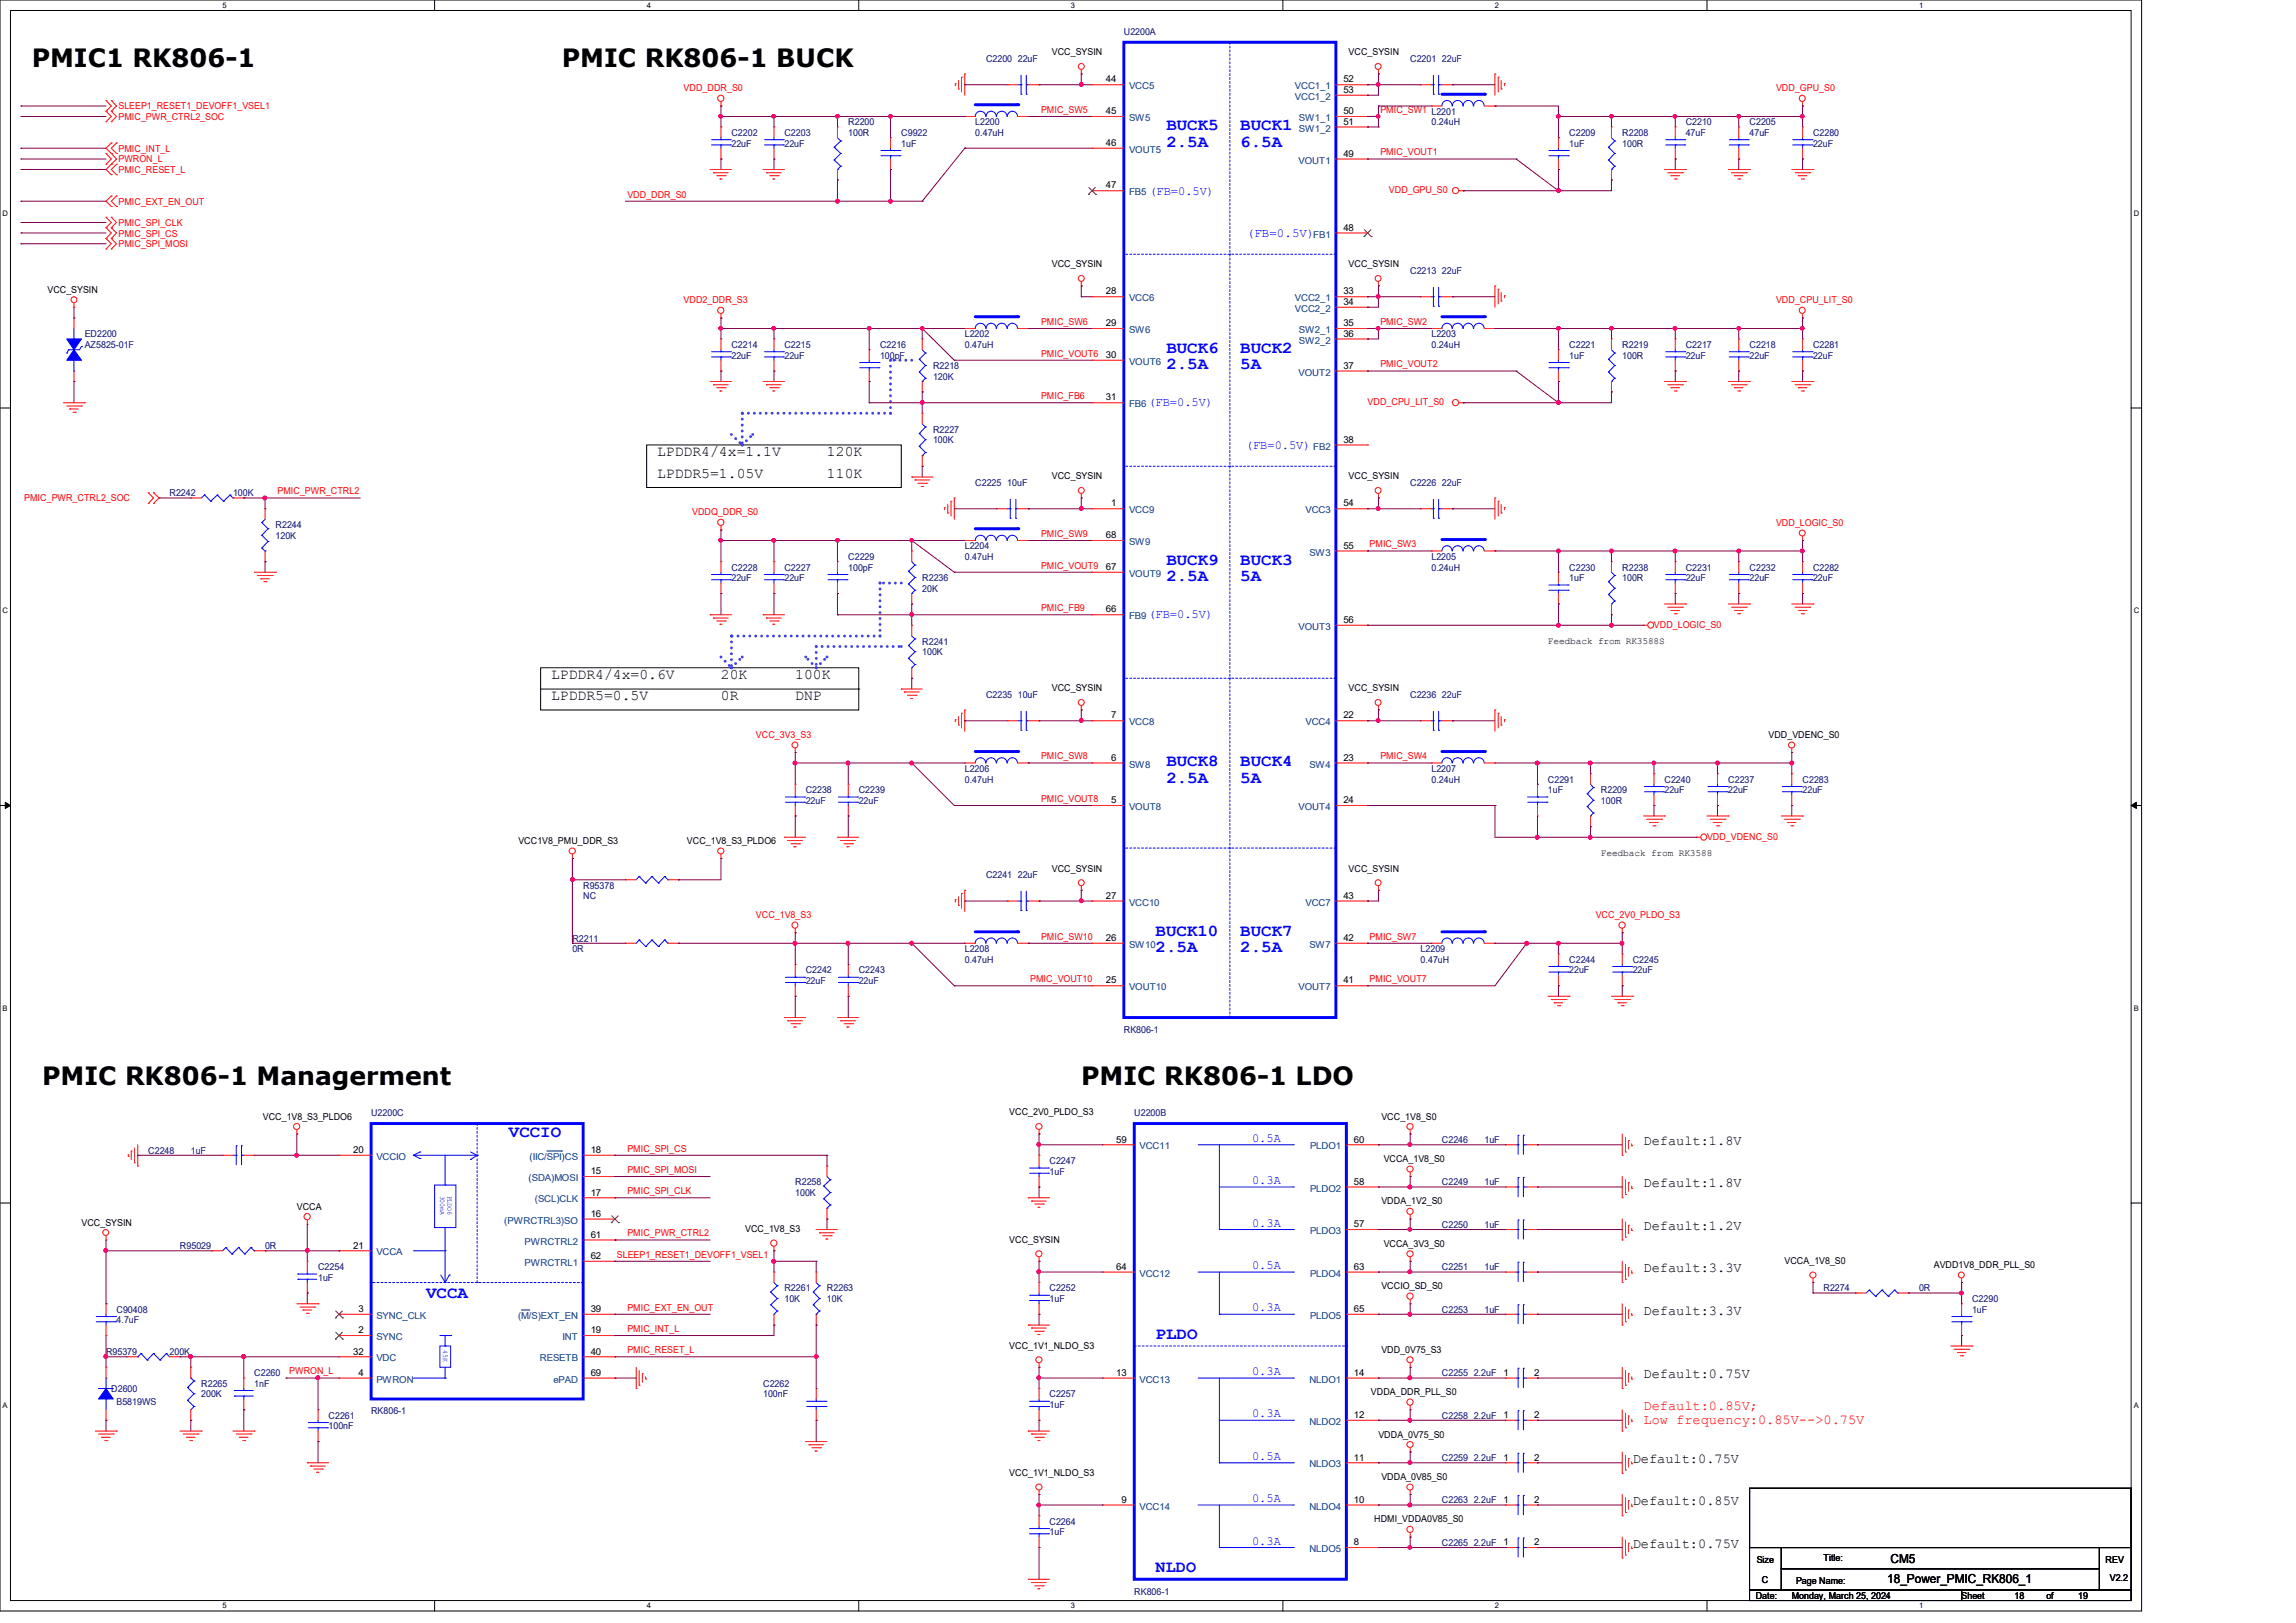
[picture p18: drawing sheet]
<svg xmlns="http://www.w3.org/2000/svg" width="297mm" height="210mm" viewBox="0 0 297 210" stroke-linecap="round" stroke-linejoin="round" font-family="sans-serif">
<defs><g id="words">
<g font-size="3.3">
<text x="4.1" y="8.7">PMIC1 RK806-1</text>
<text x="72.7" y="8.7">PMIC RK806-1 BUCK</text>
<text x="5.5" y="140.4">PMIC RK806-1 Managerment</text>
<text x="139.9" y="140.4">PMIC RK806-1 LDO</text>
</g>
<g font-size="2.2" fill="#00f">
<text x="150.9" y="16.9">BUCK5</text>
<text x="160.4" y="16.9">BUCK1</text>
<text x="150.9" y="19">2.5A</text>
<text x="160.4" y="19">6.5A</text>
<text x="150.9" y="45.6">BUCK6</text>
<text x="150.9" y="47.8">2.5A</text>
<text x="160.4" y="45.6">BUCK2</text>
<text x="160.4" y="47.8">5A</text>
<text x="150.9" y="73.1">BUCK9</text>
<text x="150.9" y="75.2">2.5A</text>
<text x="160.4" y="73.1">BUCK3</text>
<text x="160.4" y="75.2">5A</text>
<text x="150.9" y="99.1">BUCK8</text>
<text x="150.9" y="101.3">2.5A</text>
<text x="160.4" y="99.1">BUCK4</text>
<text x="160.4" y="101.3">5A</text>
<text x="149.5" y="121.1">BUCK10</text>
<text x="149.5" y="123.2">2.5A</text>
<text x="160.4" y="121.1">BUCK7</text>
<text x="160.4" y="123.2">2.5A</text>
<text x="65.8" y="147.2">VCCIO</text>
<text x="55.1" y="168">VCCA</text>
<text x="149.5" y="173.2">PLDO</text>
<text x="149.5" y="203.4">NLDO</text>
</g>
<g font-size="1.9">
<text x="85" y="59.1">LPDDR4/4x=1.1V</text>
<text x="107" y="59.1">120K</text>
<text x="85" y="61.8">LPDDR5=1.05V</text>
<text x="107" y="61.8">110K</text>
<text x="71.3" y="87.9">LPDDR4/4x=0.6V</text>
<text x="93.3" y="87.9">20K</text>
<text x="102.9" y="87.9">100K</text>
<text x="71.3" y="90.6">LPDDR5=0.5V</text>
<text x="93.3" y="90.6">0R</text>
<text x="102.9" y="90.6">DNP</text>
</g>
<g font-size="1.8">
<text x="212.6" y="148.1">Default:1.8V</text>
<text x="212.6" y="153.6">Default:1.8V</text>
<text x="212.6" y="159.1">Default:1.2V</text>
<text x="212.6" y="164.6">Default:3.3V</text>
<text x="212.6" y="170.1">Default:3.3V</text>
<text x="212.6" y="178.3">Default:0.75V</text>
<text x="211.2" y="189.3">Default:0.75V</text>
<text x="211.2" y="194.8">Default:0.85V</text>
<text x="211.2" y="200.3">Default:0.75V</text>
</g>
<g font-size="1.8" fill="#f00">
<text x="212.6" y="182.4">Default:0.85V;</text>
<text x="212.6" y="184.2">Low frequency:0.85V--&gt;0.75V</text>
</g>
<g font-size="1.6" fill="#00f">
<text x="148.7" y="25.3">(FB=0.5V)</text>
<text x="161.3" y="30.6">(FB=0.5V)</text>
<text x="148.5" y="52.5">(FB=0.5V)</text>
<text x="161.2" y="58">(FB=0.5V)</text>
<text x="148.5" y="80">(FB=0.5V)</text>
<text x="162" y="147.7">0.5A</text>
<text x="162" y="153.2">0.3A</text>
<text x="162" y="158.7">0.3A</text>
<text x="162" y="164.2">0.5A</text>
<text x="162" y="169.7">0.3A</text>
<text x="162" y="177.9">0.3A</text>
<text x="162" y="183.4">0.3A</text>
<text x="162" y="188.9">0.5A</text>
<text x="162" y="194.4">0.5A</text>
<text x="162" y="199.9">0.3A</text>
</g>
<g font-size="1.6">
<text x="244.6" y="202.2">CM5</text>
<text x="244.1" y="204.9">18_Power_PMIC_RK806_1</text>
</g>
<g font-size="1.2" fill="#00007f">
<text x="145.4" y="4.6">U2200A</text>
<text x="127.6" y="8">C2200 22uF</text>
<text x="182.4" y="8">C2201 22uF</text>
<text x="94.6" y="17.6">C2202</text>
<text x="101.5" y="17.6">C2203</text>
<text x="109.7" y="16.2">R2200</text>
<text x="109.7" y="17.6">100R</text>
<text x="116.6" y="17.6">C9922</text>
<text x="126.2" y="16.2">L2200</text>
<text x="126.2" y="17.6">0.47uH</text>
<text x="185.2" y="16.2">0.24uH</text>
<text x="203" y="17.6">C2209</text>
<text x="209.8" y="17.6">R2208</text>
<text x="218.1" y="16.2">C2210</text>
<text x="218.1" y="17.6">47uF</text>
<text x="226.3" y="16.2">C2205</text>
<text x="226.3" y="17.6">47uF</text>
<text x="234.5" y="17.6">C2280</text>
<text x="94.6" y="19">22uF</text>
<text x="101.5" y="19">22uF</text>
<text x="116.6" y="19">1uF</text>
<text x="203" y="19">1uF</text>
<text x="209.8" y="19">100R</text>
<text x="234.5" y="19">22uF</text>
<text x="182.4" y="35.4">C2213 22uF</text>
<text x="11" y="43.6">ED2200</text>
<text x="11" y="45">AZ5825-01F</text>
<text x="94.6" y="45">C2214</text>
<text x="94.6" y="46.4">22uF</text>
<text x="101.5" y="45">C2215</text>
<text x="101.5" y="46.4">22uF</text>
<text x="113.8" y="45">C2216</text>
<text x="113.8" y="46.4">100pF</text>
<text x="120.7" y="47.8">R2218</text>
<text x="124.8" y="43.6">L2202</text>
<text x="124.8" y="45">0.47uH</text>
<text x="185.2" y="43.6">L2203</text>
<text x="185.2" y="45">0.24uH</text>
<text x="203" y="45">C2221</text>
<text x="203" y="46.4">1uF</text>
<text x="209.8" y="45">R2219</text>
<text x="209.8" y="46.4">100R</text>
<text x="218.1" y="45">C2217</text>
<text x="218.1" y="46.4">22uF</text>
<text x="226.3" y="45">C2218</text>
<text x="226.3" y="46.4">22uF</text>
<text x="234.5" y="45">C2281</text>
<text x="234.5" y="46.4">22uF</text>
<text x="120.7" y="49.2">120K</text>
<text x="120.7" y="56">R2227</text>
<text x="120.7" y="57.4">100K</text>
<text x="21.9" y="64.2">R2242</text>
<text x="30.1" y="64.2">100K</text>
<text x="126.2" y="62.9">C2225 10uF</text>
<text x="182.4" y="62.9">C2226 22uF</text>
<text x="35.6" y="68.3">R2244</text>
<text x="35.6" y="69.7">120K</text>
<text x="124.8" y="71.1">L2204</text>
<text x="94.6" y="73.8">C2228</text>
<text x="94.6" y="75.2">22uF</text>
<text x="101.5" y="73.8">C2227</text>
<text x="101.5" y="75.2">22uF</text>
<text x="109.7" y="72.4">C2229</text>
<text x="109.7" y="73.8">100pF</text>
<text x="119.3" y="75.2">R2236</text>
<text x="119.3" y="76.6">20K</text>
<text x="124.8" y="72.4">0.47uH</text>
<text x="185.2" y="72.4">L2205</text>
<text x="185.2" y="73.8">0.24uH</text>
<text x="203" y="73.8">C2230</text>
<text x="203" y="75.2">1uF</text>
<text x="209.8" y="73.8">R2238</text>
<text x="209.8" y="75.2">100R</text>
<text x="218.1" y="73.8">C2231</text>
<text x="218.1" y="75.2">22uF</text>
<text x="226.3" y="73.8">C2232</text>
<text x="226.3" y="75.2">22uF</text>
<text x="234.5" y="73.8">C2282</text>
<text x="234.5" y="75.2">22uF</text>
<text x="119.3" y="83.4">R2241</text>
<text x="119.3" y="84.8">100K</text>
<text x="127.6" y="90.3">C2235 10uF</text>
<text x="182.4" y="90.3">C2236 22uF</text>
<text x="124.8" y="99.9">L2206</text>
<text x="124.8" y="101.3">0.47uH</text>
<text x="185.2" y="99.9">L2207</text>
<text x="185.2" y="101.3">0.24uH</text>
<text x="200.2" y="101.3">C2291</text>
<text x="215.3" y="101.3">C2240</text>
<text x="223.6" y="101.3">C2237</text>
<text x="233.2" y="101.3">C2283</text>
<text x="104.2" y="102.6">C2238</text>
<text x="104.2" y="104">22uF</text>
<text x="111.1" y="102.6">C2239</text>
<text x="111.1" y="104">22uF</text>
<text x="200.2" y="102.6">1uF</text>
<text x="207.1" y="102.6">R2209</text>
<text x="207.1" y="104">100R</text>
<text x="215.3" y="102.6">22uF</text>
<text x="223.6" y="102.6">22uF</text>
<text x="233.2" y="102.6">22uF</text>
<text x="127.6" y="113.6">C2241 22uF</text>
<text x="75.4" y="115">R95378</text>
<text x="75.4" y="116.3">NC</text>
<text x="74" y="121.8">R2211</text>
<text x="74" y="123.2">0R</text>
<text x="104.2" y="125.9">C2242</text>
<text x="111.1" y="125.9">C2243</text>
<text x="124.8" y="123.2">L2208</text>
<text x="124.8" y="124.6">0.47uH</text>
<text x="183.8" y="123.2">L2209</text>
<text x="183.8" y="124.6">0.47uH</text>
<text x="203" y="124.6">C2244</text>
<text x="203" y="125.9">22uF</text>
<text x="211.2" y="124.6">C2245</text>
<text x="211.2" y="125.9">22uF</text>
<text x="104.2" y="127.3">22uF</text>
<text x="111.1" y="127.3">22uF</text>
<text x="145.4" y="133.6">RK806-1</text>
<text x="19.2" y="149.3">C2248</text>
<text x="24.7" y="149.3">1uF</text>
<text x="48" y="144.4">U2200C</text>
<text x="146.7" y="144.4">U2200B</text>
<text x="186.5" y="147.9">C2246</text>
<text x="192" y="147.9">1uF</text>
<text x="102.9" y="153.4">R2258</text>
<text x="102.9" y="154.7">100K</text>
<text x="135.8" y="150.6">C2247</text>
<text x="135.8" y="152">1uF</text>
<text x="186.5" y="153.4">C2249</text>
<text x="192" y="153.4">1uF</text>
<text x="23.3" y="161.6">R95029</text>
<text x="34.3" y="161.6">0R</text>
<text x="186.5" y="158.9">C2250</text>
<text x="192" y="158.9">1uF</text>
<text x="41.1" y="164.3">C2254</text>
<text x="41.1" y="165.7">1uF</text>
<text x="101.5" y="167.1">R2261</text>
<text x="107" y="167.1">R2263</text>
<text x="135.8" y="167.1">C2252</text>
<text x="186.5" y="164.3">C2251</text>
<text x="192" y="164.3">1uF</text>
<text x="235.9" y="167.1">R2274</text>
<text x="248.2" y="167.1">0R</text>
<text x="15.1" y="169.8">C90408</text>
<text x="15.1" y="171.2">4.7uF</text>
<text x="101.5" y="168.4">10K</text>
<text x="107" y="168.4">10K</text>
<text x="135.8" y="168.4">1uF</text>
<text x="186.5" y="169.8">C2253</text>
<text x="192" y="169.8">1uF</text>
<text x="255.1" y="168.4">C2290</text>
<text x="255.1" y="169.8">1uF</text>
<text x="13.7" y="175.3">R95379</text>
<text x="21.9" y="175.3">200K</text>
<text x="26" y="179.5">R2265</text>
<text x="32.9" y="178.1">C2260</text>
<text x="32.9" y="179.5">1nF</text>
<text x="98.7" y="179.5">C2262</text>
<text x="186.5" y="178.1">C2255 2.2uF</text>
<text x="14.4" y="180.1">D2600</text>
<text x="15.1" y="181.8">B5819WS</text>
<text x="26" y="180.8">200K</text>
<text x="42.5" y="183.6">C2261</text>
<text x="42.5" y="184.9">100nF</text>
<text x="48" y="183">RK806-1</text>
<text x="98.7" y="180.8">100nF</text>
<text x="135.8" y="180.8">C2257</text>
<text x="135.8" y="182.2">1uF</text>
<text x="186.5" y="183.6">C2258 2.2uF</text>
<text x="186.5" y="189">C2259 2.2uF</text>
<text x="135.8" y="197.3">C2264</text>
<text x="186.5" y="194.5">C2263 2.2uF</text>
<text x="135.8" y="198.6">1uF</text>
<text x="186.5" y="200">C2265 2.2uF</text>
<text x="146.7" y="206.3">RK806-1</text>
</g>
<g font-size="1.2" fill="#f00">
<text x="88.4" y="11.8">VDD_DDR_S0</text>
<text x="229.7" y="11.8">VDD_GPU_S0</text>
<text x="15.3" y="14.1">SLEEP1_RESET1_DEVOFF1_VSEL1</text>
<text x="15.3" y="15.5">PMIC_PWR_CTRL2_SOC</text>
<text x="134.7" y="14.6">PMIC_SW5</text>
<text x="178.6" y="14.6">PMIC_SW1 L2201</text>
<text x="15.3" y="19.6">PMIC_INT_L</text>
<text x="15.3" y="21">PWRON_L</text>
<text x="15.3" y="22.4">PMIC_RESET_L</text>
<text x="178.6" y="20.1">PMIC_VOUT1</text>
<text x="15.3" y="26.5">PMIC_EXT_EN_OUT</text>
<text x="15.3" y="29.3">PMIC_SPI_CLK</text>
<text x="81.2" y="25.6">VDD_DDR_S0</text>
<text x="179.7" y="25">VDD_GPU_S0</text>
<text x="15.3" y="30.6">PMIC_SPI_CS</text>
<text x="15.3" y="32">PMIC_SPI_MOSI</text>
<text x="88.4" y="39.2">VDD2_DDR_S3</text>
<text x="229.7" y="39.2">VDD_CPU_LIT_S0</text>
<text x="134.7" y="42">PMIC_SW6</text>
<text x="134.7" y="46.1">PMIC_VOUT6</text>
<text x="178.6" y="42">PMIC_SW2</text>
<text x="178.6" y="47.5">PMIC_VOUT2</text>
<text x="134.7" y="51.6">PMIC_FB6</text>
<text x="176.9" y="52.4">VDD_CPU_LIT_S0</text>
<text x="3.1" y="64.8">PMIC_PWR_CTRL2_SOC</text>
<text x="35.9" y="64">PMIC_PWR_CTRL2</text>
<text x="89.5" y="66.7">VDDQ_DDR_S0</text>
<text x="134.7" y="69.5">PMIC_SW9</text>
<text x="177.2" y="70.8">PMIC_SW3</text>
<text x="229.7" y="68.1">VDD_LOGIC_S0</text>
<text x="134.7" y="73.6">PMIC_VOUT9</text>
<text x="134.7" y="79.1">PMIC_FB9</text>
<text x="214" y="81.2">VDD_LOGIC_S0</text>
<text x="97.8" y="95.5">VCC_3V3_S3</text>
<text x="134.7" y="98.3">PMIC_SW8</text>
<text x="178.6" y="98.3">PMIC_SW4</text>
<text x="134.7" y="103.8">PMIC_VOUT8</text>
<text x="220.8" y="108.7">VDD_VDENC_S0</text>
<text x="97.8" y="118.8">VCC_1V8_S3</text>
<text x="206.4" y="118.8">VCC_2V0_PLDO_S3</text>
<text x="134.7" y="121.6">PMIC_SW10</text>
<text x="177.2" y="121.6">PMIC_SW7</text>
<text x="133.3" y="127.1">PMIC_VOUT10</text>
<text x="177.2" y="127.1">PMIC_VOUT7</text>
<text x="81.2" y="149">PMIC_SPI_CS</text>
<text x="81.2" y="151.8">PMIC_SPI_MOSI</text>
<text x="81.2" y="154.5">PMIC_SPI_CLK</text>
<text x="81.2" y="160">PMIC_PWR_CTRL2</text>
<text x="79.8" y="162.7">SLEEP1_RESET1_DEVOFF1_VSEL1</text>
<text x="81.2" y="169.6">PMIC_EXT_EN_OUT</text>
<text x="81.2" y="172.3">PMIC_INT_L</text>
<text x="37.4" y="177.8">PWRON_L</text>
<text x="81.2" y="175.1">PMIC_RESET_L</text>
</g>
<g font-size="1.2">
<text x="136.1" y="7.2">VCC_SYSIN</text>
<text x="143" y="10.7">44</text>
<text x="173.8" y="10.7">52</text>
<text x="174.5" y="7.2">VCC_SYSIN</text>
<text x="143" y="14.8">45</text>
<text x="173.8" y="12">53</text>
<text x="173.8" y="14.8">50</text>
<text x="173.8" y="16.1">51</text>
<text x="143" y="18.9">46</text>
<text x="173.8" y="20.3">49</text>
<text x="143" y="24.4">47</text>
<text x="173.8" y="29.8">48</text>
<text x="136.1" y="34.6">VCC_SYSIN</text>
<text x="174.5" y="34.6">VCC_SYSIN</text>
<text x="6.1" y="37.9">VCC_SYSIN</text>
<text x="143" y="38.1">28</text>
<text x="173.8" y="38.1">33</text>
<text x="173.8" y="39.5">34</text>
<text x="143" y="42.2">29</text>
<text x="143" y="46.3">30</text>
<text x="173.8" y="42.2">35</text>
<text x="173.8" y="43.6">36</text>
<text x="173.8" y="47.7">37</text>
<text x="143" y="51.8">31</text>
<text x="173.8" y="57.3">38</text>
<text x="136.1" y="62">VCC_SYSIN</text>
<text x="143.7" y="65.5">1</text>
<text x="173.8" y="65.5">54</text>
<text x="174.5" y="62">VCC_SYSIN</text>
<text x="143" y="69.6">68</text>
<text x="173.8" y="71">55</text>
<text x="143" y="73.7">67</text>
<text x="143" y="79.2">66</text>
<text x="173.8" y="80.6">56</text>
<text x="200.2" y="83.3">Feedback from RK3588S</text>
<text x="136.1" y="89.5">VCC_SYSIN</text>
<text x="174.5" y="89.5">VCC_SYSIN</text>
<text x="143.7" y="93">7</text>
<text x="173.8" y="93">22</text>
<text x="228.8" y="95.5">VDD_VDENC_S0</text>
<text x="143.7" y="98.4">6</text>
<text x="173.8" y="98.4">23</text>
<text x="143.7" y="103.9">5</text>
<text x="173.8" y="103.9">24</text>
<text x="67.1" y="109.2">VCC1V8_PMU_DDR_S3</text>
<text x="88.9" y="109.2">VCC_1V8_S3_PLDO6</text>
<text x="136.1" y="112.8">VCC_SYSIN</text>
<text x="174.5" y="112.8">VCC_SYSIN</text>
<text x="207.1" y="110.7">Feedback from RK3588</text>
<text x="143" y="116.3">27</text>
<text x="173.8" y="116.3">43</text>
<text x="143" y="121.8">26</text>
<text x="173.8" y="121.8">42</text>
<text x="143" y="127.3">25</text>
<text x="173.8" y="127.3">41</text>
<text x="34" y="144.9">VCC_1V8_S3_PLDO6</text>
<text x="45.7" y="149.2">20</text>
<text x="76.4" y="149.2">18</text>
<text x="130.6" y="144.3">VCC_2V0_PLDO_S3</text>
<text x="144.4" y="147.8">59</text>
<text x="175.1" y="147.8">60</text>
<text x="178.7" y="144.9">VCC_1V8_S0</text>
<text x="76.4" y="151.9">15</text>
<text x="76.4" y="154.7">17</text>
<text x="175.1" y="153.3">58</text>
<text x="178.7" y="155.8">VDDA_1V2_S0</text>
<text x="179" y="150.4">VCCA_1V8_S0</text>
<text x="10.5" y="158.6">VCC_SYSIN</text>
<text x="38.4" y="156.6">VCCA</text>
<text x="45.7" y="161.5">21</text>
<text x="76.4" y="157.4">16</text>
<text x="76.4" y="160.1">61</text>
<text x="96.4" y="159.4">VCC_1V8_S3</text>
<text x="130.6" y="160.8">VCC_SYSIN</text>
<text x="175.1" y="158.8">57</text>
<text x="179" y="161.3">VCCA_3V3_S0</text>
<text x="76.4" y="162.9">62</text>
<text x="144.4" y="164.3">64</text>
<text x="175.1" y="164.3">63</text>
<text x="178.7" y="166.8">VCCIO_SD_S0</text>
<text x="230.8" y="163.5">VCCA_1V8_S0</text>
<text x="250.1" y="164.1">AVDD1V8_DDR_PLL_S0</text>
<text x="46.4" y="169.8">3</text>
<text x="46.4" y="172.5">2</text>
<text x="76.4" y="172.5">19</text>
<text x="76.4" y="169.8">39</text>
<text x="175.1" y="169.8">65</text>
<text x="45.7" y="175.3">32</text>
<text x="46.4" y="178">4</text>
<text x="76.4" y="175.3">40</text>
<text x="76.4" y="178">69</text>
<text x="130.6" y="174.5">VCC_1V1_NLDO_S3</text>
<text x="144.4" y="178">13</text>
<text x="175.1" y="178">14</text>
<text x="178.7" y="175">VDD_0V75_S3</text>
<text x="194.5" y="178">1</text>
<text x="198.5" y="178">2</text>
<text x="175.1" y="183.5">12</text>
<text x="177.3" y="180.6">VDDA_DDR_PLL_S0</text>
<text x="194.5" y="183.5">1</text>
<text x="198.5" y="183.5">2</text>
<text x="130.6" y="191">VCC_1V1_NLDO_S3</text>
<text x="175.1" y="189">11</text>
<text x="178.3" y="186">VDDA_0V75_S0</text>
<text x="178.7" y="191.5">VDDA_0V85_S0</text>
<text x="194.5" y="189">1</text>
<text x="198.5" y="189">2</text>
<text x="145.1" y="194.4">9</text>
<text x="175.1" y="194.4">10</text>
<text x="177.8" y="197">HDMI_VDDA0V85_S0</text>
<text x="194.5" y="194.4">1</text>
<text x="198.5" y="194.4">2</text>
<text x="175.1" y="199.9">8</text>
<text x="194.5" y="199.9">1</text>
<text x="198.5" y="199.9">2</text>
<text x="227.2" y="202.2">Size</text>
<text x="235.9" y="201.9">Title:</text>
<text x="272.4" y="202.2">REV</text>
<text x="227.1" y="206.9">Date:</text>
<text x="227.9" y="204.8">C</text>
<text x="231.8" y="206.9">Monday, March 25, 2024</text>
<text x="232.3" y="204.9">Page Name:</text>
<text x="253.7" y="206.9">Sheet</text>
<text x="260.6" y="206.9">18</text>
<text x="264.7" y="206.9">of</text>
<text x="268.8" y="206.9">19</text>
<text x="272.9" y="204.6">V2.2</text>
</g>
<g font-size="1.2" fill="#003f7f">
<text x="146" y="11.6">VCC5</text>
<text x="167.5" y="11.6">VCC1_1</text>
<text x="146" y="15.7">SW5</text>
<text x="167.5" y="12.9">VCC1_2</text>
<text x="168" y="15.7">SW1_1</text>
<text x="168" y="17">SW1_2</text>
<text x="146" y="19.8">VOUT5</text>
<text x="168" y="21.2">VOUT1</text>
<text x="146" y="25.3">FB5</text>
<text x="169.9" y="30.7">FB1</text>
<text x="146" y="39">VCC6</text>
<text x="167.5" y="39">VCC2_1</text>
<text x="167.5" y="40.3">VCC2_2</text>
<text x="146" y="43.1">SW6</text>
<text x="146" y="47.2">VOUT6</text>
<text x="168" y="43.1">SW2_1</text>
<text x="168" y="44.5">SW2_2</text>
<text x="146" y="52.7">FB6</text>
<text x="168" y="48.6">VOUT2</text>
<text x="169.9" y="58.2">FB2</text>
<text x="146" y="66.4">VCC9</text>
<text x="146" y="70.5">SW9</text>
<text x="168.9" y="66.4">VCC3</text>
<text x="169.4" y="71.9">SW3</text>
<text x="146" y="74.6">VOUT9</text>
<text x="146" y="80.1">FB9</text>
<text x="168" y="81.5">VOUT3</text>
<text x="146" y="93.9">VCC8</text>
<text x="168.9" y="93.9">VCC4</text>
<text x="146" y="99.3">SW8</text>
<text x="169.4" y="99.3">SW4</text>
<text x="146" y="104.8">VOUT8</text>
<text x="168" y="104.8">VOUT4</text>
<text x="146" y="117.2">VCC10</text>
<text x="168.9" y="117.2">VCC7</text>
<text x="146" y="122.6">SW10</text>
<text x="169.4" y="122.6">SW7</text>
<text x="146" y="128.1">VOUT10</text>
<text x="168" y="128.1">VOUT7</text>
<text x="147.4" y="148.7">VCC11</text>
<text x="169.5" y="148.7">PLDO1</text>
<text x="48.7" y="150.1">VCCIO</text>
<text x="68.4" y="152.8">(SDA)MOSI</text>
<text x="68.5" y="150.1">(IIC/SPI)CS</text>
<text x="69.2" y="155.6">(SCL)CLK</text>
<text x="169.5" y="154.2">PLDO2</text>
<text x="65.2" y="158.3">(PWRCTRL3)SO</text>
<text x="67.9" y="161">PWRCTRL2</text>
<text x="169.5" y="159.7">PLDO3</text>
<text x="48.7" y="162.4">VCCA</text>
<text x="67.9" y="163.8">PWRCTRL1</text>
<text x="147.4" y="165.2">VCC12</text>
<text x="169.5" y="165.2">PLDO4</text>
<text x="48.7" y="170.6">SYNC_CLK</text>
<text x="48.7" y="173.4">SYNC</text>
<text x="67" y="170.6">(M/S)EXT_EN</text>
<text x="72.8" y="173.4">INT</text>
<text x="169.5" y="170.6">PLDO5</text>
<text x="48.7" y="178.9">PWRON</text>
<text x="48.7" y="176.2">VDC</text>
<text x="69.8" y="176.2">RESETB</text>
<text x="71.6" y="178.9">ePAD</text>
<text x="147.4" y="178.9">VCC13</text>
<text x="169.4" y="178.9">NLDO1</text>
<text x="169.4" y="184.4">NLDO2</text>
<text x="169.4" y="189.9">NLDO3</text>
<text x="147.4" y="195.3">VCC14</text>
<text x="169.4" y="195.3">NLDO4</text>
<text x="169.4" y="200.8">NLDO5</text>
</g>
<g font-size="1">
<text x="28.8" y="1">5</text>
<text x="83.7" y="1">4</text>
<text x="138.5" y="1">3</text>
<text x="193.4" y="1">2</text>
<text x="248.2" y="1">1</text>
<text x=".3" y="27.9">D</text>
<text x="276" y="27.9">D</text>
<text x=".3" y="79.4">C</text>
<text x="276" y="79.4">C</text>
<text x=".3" y="130.8">B</text>
<text x="276" y="130.8">B</text>
<text x=".3" y="182.2">A</text>
<text x="276" y="182.2">A</text>
<text x="28.8" y="208.1">5</text>
<text x="83.7" y="208.1">4</text>
<text x="138.5" y="208.1">3</text>
<text x="193.4" y="208.1">2</text>
<text x="248.2" y="208.1">1</text>
</g>
<g font-size=".9" fill="#00f">
<text x="56.9" y="154.7" transform="rotate(90 56.9 154.7)">300mA</text>
<text x="57.9" y="154.7" transform="rotate(90 57.9 154.7)">PLDO6</text>
<text x="57.3" y="174.7" transform="rotate(90 57.3 174.7)">45K</text>
</g>
</g></defs>
<g fill="none" stroke="#000" stroke-width=".13">
<path d="M0 0h277v208.5h-277zM1.4 1.4h274.3v205.7h-274.3zM56.2 0v1.4M111.1 0v1.4M165.9 0v1.4M220.8 0v1.4M0 52.8h1.4M83.7 57.6h32.9v5.5h-32.9zM275.7 52.8h1.3M69.9 86.4h41.2v5.5h-41.2zM0 104.2h1.4M.7 103.8l.7 .4-.7 .4z"/>
<path d="M275.7 104.2l.7-.4v.8zM275.7 104.2h1.3M0 155.7h1.4M275.7 155.7h1.3M56.2 207.1v1.4M111.1 207.1v1.4M165.9 207.1v1.4M220.8 207.1v1.4"/>
</g>
<path d="M.7 103.8l.7 .4-.7 .4zM275.7 104.2l.7-.4v.8z" fill="#000"/>
<path d="M117.9 46.6h-2.7" fill="none" stroke="#7f00ff" stroke-width=".38" stroke-dasharray="0 .8"/>
<circle cx="115.2" cy="46.6" r=".19" fill="#7f00ff" stroke-dasharray="0 .8"/>
<path d="M115.2 46.6v6.9" fill="none" stroke="#7f00ff" stroke-width=".38" stroke-dasharray="0 .8"/>
<circle cx="115.2" cy="53.5" r=".19" fill="#7f00ff" stroke-dasharray="0 .8"/>
<path d="M115.2 53.5h-19.2" fill="none" stroke="#7f00ff" stroke-width=".38" stroke-dasharray="0 .8"/>
<circle cx="96" cy="53.5" r=".19" fill="#7f00ff" stroke-dasharray="0 .8"/>
<path d="M96 53.5v4.1" fill="none" stroke="#7f00ff" stroke-width=".38" stroke-dasharray="0 .8"/>
<circle cx="96" cy="57.6" r=".19" fill="#7f00ff" stroke-dasharray="0 .8"/>
<path d="M94.6 56.2l1.4 1.4" fill="none" stroke="#7f00ff" stroke-width=".38" stroke-dasharray="0 .8"/>
<circle cx="96" cy="57.6" r=".19" fill="#7f00ff" stroke-dasharray="0 .8"/>
<path d="M96 57.6l1.4-1.4" fill="none" stroke="#7f00ff" stroke-width=".38" stroke-dasharray="0 .8"/>
<circle cx="97.4" cy="56.2" r=".19" fill="#7f00ff" stroke-dasharray="0 .8"/>
<path d="M113.8 75.4v6.9" fill="none" stroke="#7f00ff" stroke-width=".38" stroke-dasharray="0 .8"/>
<circle cx="113.8" cy="82.3" r=".19" fill="#7f00ff" stroke-dasharray="0 .8"/>
<path d="M116.6 75.4h-2.8" fill="none" stroke="#7f00ff" stroke-width=".38" stroke-dasharray="0 .8"/>
<circle cx="113.8" cy="75.4" r=".19" fill="#7f00ff" stroke-dasharray="0 .8"/>
<path d="M113.8 82.3h-19.2" fill="none" stroke="#7f00ff" stroke-width=".38" stroke-dasharray="0 .8"/>
<circle cx="94.6" cy="82.3" r=".19" fill="#7f00ff" stroke-dasharray="0 .8"/>
<path d="M94.6 82.3v4.1" fill="none" stroke="#7f00ff" stroke-width=".38" stroke-dasharray="0 .8"/>
<circle cx="94.6" cy="86.4" r=".19" fill="#7f00ff" stroke-dasharray="0 .8"/>
<path d="M105.6 83.7v2.7" fill="none" stroke="#7f00ff" stroke-width=".38" stroke-dasharray="0 .8"/>
<circle cx="105.6" cy="86.4" r=".19" fill="#7f00ff" stroke-dasharray="0 .8"/>
<path d="M105.6 83.7h11" fill="none" stroke="#7f00ff" stroke-width=".38" stroke-dasharray="0 .8"/>
<circle cx="116.6" cy="83.7" r=".19" fill="#7f00ff" stroke-dasharray="0 .8"/>
<path d="M93.3 85l1.3 1.4" fill="none" stroke="#7f00ff" stroke-width=".38" stroke-dasharray="0 .8"/>
<circle cx="94.6" cy="86.4" r=".19" fill="#7f00ff" stroke-dasharray="0 .8"/>
<path d="M94.6 86.4l1.4-1.4" fill="none" stroke="#7f00ff" stroke-width=".38" stroke-dasharray="0 .8"/>
<circle cx="96" cy="85" r=".19" fill="#7f00ff" stroke-dasharray="0 .8"/>
<path d="M105.6 86.4l-1.4-1.4" fill="none" stroke="#7f00ff" stroke-width=".38" stroke-dasharray="0 .8"/>
<circle cx="104.2" cy="85" r=".19" fill="#7f00ff" stroke-dasharray="0 .8"/>
<path d="M105.6 86.4l1.4-1.4" fill="none" stroke="#7f00ff" stroke-width=".38" stroke-dasharray="0 .8"/>
<circle cx="107" cy="85" r=".19" fill="#7f00ff" stroke-dasharray="0 .8"/>
<path d="M69.9 89.2h41.2M111.1 89.2h.1M226.3 192.6h49.4v7.6h-49.4zM226.3 200.2h4.1v5.5h-4.1zM226.3 205.7h27.4v1.4h-27.4zM230.4 200.2h41.2v2.8h-41.2zM230.4 203h41.2v2.7h-41.2zM253.7 205.7h22v1.4h-22zM271.6 200.2h4.1v5.5h-4.1z" fill="none" stroke="#000" stroke-width=".13"/>
<g fill="none" stroke="#f00" stroke-width=".13">
<path d="M13.7 14.4h.1M13.7 13h.1M13.7 15.7h.1M13.7 19.9h.1M13.7 13l.7 .7-.7 .7M13.7 14.4l.7 .7-.7 .6M13.7 19.9l.7 .7-.7 .7M14.4 14.4h.1M14.4 13h.1M14.4 15.7h.1M14.4 18.5h.1M14.4 19.9h.1"/>
<path d="M14.4 13l.7 .7-.7 .7M14.4 14.4l.7 .7-.7 .6M14.4 18.5l-.7 .7 .7 .7M14.4 19.9l.7 .7-1.4 1.3 .7 .7M15.1 19.9h.1M15.1 18.5h.1M15.1 18.5l-.7 .7 .7 .7M93.3 13.7h.1M93.3 13.2v.5M123.6 10.8h.1M123.6 10.8v.3M124 11.5h.1"/>
<path d="M124 10.4v1.1M124.4 10h.1M124.4 10v1.9M124.8 9.6h.1M124.8 9.6v2.7M139.9 9.6h.1M139.9 9v.6M178.3 9.6h.1M178.3 9v.6M193.4 9.6h.1M193.4 9.6v2.7M193.8 10h.1"/>
<path d="M193.8 10v1.9M194.2 11.5h.1M194.2 10.4v1.1M194.6 10.8h.1M194.6 10.8v.3M233.2 13.7h.1M233.2 13.2v.5M9.6 39.8h.1M9.6 39.2v.6M13.7 21.3h.1M13.7 29.5h.1M13.7 28.1h.1"/>
<path d="M13.7 30.9h.1M13.7 32.2h.1M13.7 28.1l.7 .7-.7 .7M13.7 29.5l.7 .6-.7 .8M13.7 30.9l.7 .6-.7 .7M14.4 21.3h.1M14.4 22.6h.1M14.4 25.4h.1M14.4 26.7h.1M14.4 29.5h.1M14.4 28.1h.1M14.4 30.9h.1"/>
<path d="M14.4 32.2h.1M14.4 25.4l-.7 .6 .7 .7M14.4 28.1l.7 .7-.7 .7M14.4 29.5l.7 .6-.7 .8M14.4 30.9l.7 .6-.7 .7M15.1 22.6h.1M15.1 21.3h.1M15.1 26.7h.1M15.1 25.4h.1M15.1 21.3l-.7 .6 .7 .7M15.1 25.4l-.7 .6 .7 .7M91.9 21.9h.1"/>
<path d="M91.9 21.9h2.7M92.3 22.4h.1M92.3 22.4h1.9M92.7 22.7h1.1M93.1 23.2h.1M93.1 23.2h.3M93.8 22.7h.1M98.7 21.9h.1M98.7 21.9h2.8M99.1 22.4h.1M99.1 22.4h1.9M99.6 22.7h1.1"/>
<path d="M100 23.2h.1M100 23.2h.2M100.7 22.7h.1M139.9 37h.1M139.9 36.5v.5M178.3 37h.1M178.3 36.5v.5M188.7 24.7h.6M189.3 24.7h.1M193.4 37h.1M193.4 37v2.8M193.8 37.4h.1"/>
<path d="M193.8 37.4v1.9M194.2 38.9h.1M194.2 37.8v1.1M194.6 38.3h.1M194.6 38.3v.2M215.3 21.9h2.8M215.7 22.4h1.9M216.2 22.7h.1M216.2 22.7h1.1M216.6 23.2h.2M216.8 23.2h.1M217.6 22.4h.1"/>
<path d="M218.1 21.9h.1M223.6 21.9h2.7M224 22.4h1.9M224.4 22.7h.1M224.4 22.7h1.1M224.8 23.2h.2M225 23.2h.1M225.9 22.4h.1M226.3 21.9h.1M231.8 21.9h2.7M232.2 22.4h1.9M232.6 22.7h.1"/>
<path d="M232.6 22.7h1.1M233 23.2h.3M233.3 23.2h.1M234.1 22.4h.1M234.5 21.9h.1M8.2 52.1h2.8M8.6 52.5h1.9M9 52.9h.1M9 52.9h1.1M9.4 53.3h.3M9.7 53.3h.1M10.5 52.5h.1"/>
<path d="M11 52.1h.1M91.9 49.4h.1M91.9 49.4h2.7M92.3 49.8h.1M92.3 49.8h1.9M92.7 50.2h1.1M93.1 50.6h.1M93.1 50.6h.3M93.3 41.1h.1M93.3 40.6v.5M93.8 50.2h.1M98.7 49.4h.1"/>
<path d="M98.7 49.4h2.8M99.1 49.8h.1M99.1 49.8h1.9M99.6 50.2h1.1M100 50.6h.1M100 50.6h.2M100.7 50.2h.1M188.7 52.1h.6M189.3 52.1h.1M215.3 49.4h2.8M215.7 49.8h1.9M216.2 50.2h.1"/>
<path d="M216.2 50.2h1.1M216.6 50.6h.2M216.8 50.6h.1M217.6 49.8h.1M218.1 49.4h.1M223.6 49.4h2.7M224 49.8h1.9M224.4 50.2h.1M224.4 50.2h1.1M224.8 50.6h.2M224.9 43.9h.1M224.9 48h.1"/>
<path d="M224.9 43.9v1.4M224.9 46.6v1.4M225 50.6h.1M225.9 49.8h.1M226.3 49.4h.1M231.8 49.4h2.7M232.2 49.8h1.9M232.6 50.2h.1M232.6 50.2h1.1M233 50.6h.3M233.2 41.1h.1M233.2 40.6v.5"/>
<path d="M233.3 50.6h.1M234.1 49.8h.1M234.5 49.4h.1M19.2 63.8h.1M19.2 65.2h.1M19.2 63.8l.7 .6-.7 .8M19.9 65.2h.1M19.9 63.8h.1M19.9 63.8l.7 .6-.7 .8M32.9 74h2.7M33.3 74.5h1.9M33.7 74.9h.1"/>
<path d="M33.7 74.9h1.1M34.1 75.3h.3M34.4 75.3h.1M35.2 74.5h.1M35.6 74h.1M91.9 79.5h.1M91.9 79.5h2.7M92.3 80h.1M92.3 80h1.9M93.3 68.6h.1M93.3 68v.6M98.7 79.5h.1"/>
<path d="M98.7 79.5h2.8M99.1 80h.1M99.1 80h1.9M117.9 61.7h.1M117.9 61.7h2.8M118.4 62.1h.1M118.4 62.1h1.9M118.7 62.5h1.1M119.2 63h.1M119.2 63h.3M119.8 62.5h.1M122.2 65.7h.1"/>
<path d="M122.2 65.7v.3M122.6 66.4h.1M122.6 65.3v1.1M123 64.9h.1M123 64.9v1.9M123.4 64.4h.1M123.4 64.4v2.8M139.9 64.4h.1M139.9 63.9v.5M178.3 64.4h.1M178.3 63.9v.5M193.4 64.4h.1"/>
<path d="M193.4 64.4v2.8M193.8 64.9h.1M193.8 64.9v1.9M194.2 66.4h.1M194.2 65.3v1.1M194.6 65.7h.1M194.6 65.7v.3M215.3 78.1h2.8M215.7 78.6h1.9M216.2 79h.1M216.2 79h1.1M216.6 79.4h.2"/>
<path d="M216.8 79.4h.1M217.6 78.6h.1M218.1 78.1h.1M223.6 78.1h2.7M224 78.6h1.9M224.4 79h.1M224.4 79h1.1M224.8 79.4h.2M225 79.4h.1M225.9 78.6h.1M226.3 78.1h.1M231.8 78.1h2.7"/>
<path d="M232.2 78.6h1.9M232.6 79h.1M232.6 79h1.1M233 79.4h.3M233.2 69.9h.1M233.2 69.4v.5M233.3 79.4h.1M234.1 78.6h.1M234.5 78.1h.1M92.7 80.4h1.1M93.1 80.8h.1M93.1 80.8h.3"/>
<path d="M93.8 80.4h.1M99.6 80.4h1.1M100 80.8h.1M100 80.8h.2M100.7 80.4h.1M102.9 97.4h.1M102.9 96.8v.6M116.6 89.2h.1M116.6 89.2h2.7M117 89.5h.1M117 89.5h1.9M117.4 90h1.1"/>
<path d="M117.8 90.4h.1M117.8 90.4h.3M118.5 90h.1M123.6 93.1h.1M123.6 93.1v.3M124 93.8h.1M124 92.7v1.1M124.4 92.3h.1M124.4 92.3v1.9M124.8 91.9h.1M124.8 91.9v2.7M139.9 91.9h.1"/>
<path d="M139.9 91.3v.6M178.3 91.9h.1M178.3 91.3v.6M193.4 91.9h.1M193.4 91.9v2.7M193.8 92.3h.1M193.8 92.3v1.9M194.2 93.8h.1M194.2 92.7v1.1M194.6 93.1h.1M194.6 93.1v.3M212.6 80.9h.1"/>
<path d="M212.6 80.9h.5M231.8 97.4h.1M231.8 96.8v.6M74 111.1h.1M74 110.5v.6M93.3 111.1h.1M93.3 110.5v.6M101.5 108.3h.1M101.5 108.3h2.7M101.9 108.8h.1M101.9 108.8h1.9M102.3 109.2h1.1"/>
<path d="M102.7 109.6h.1M102.7 109.6h.3M103.4 109.2h.1M108.3 108.3h.1M108.3 108.3h2.8M108.8 108.8h.1M108.8 108.8h1.9M109.2 109.2h1.1M109.6 109.6h.1M109.6 109.6h.3M110.3 109.2h.1M123.6 116.4h.1"/>
<path d="M123.6 116.4v.3M124 117.1h.1M124 116v1.1M124.4 115.6h.1M124.4 115.6v1.9M124.8 115.2h.1M124.8 115.2v2.7M139.9 115.2h.1M139.9 114.6v.6M178.3 115.2h.1M178.3 114.6v.6M212.6 105.6h2.7"/>
<path d="M213 106h1.9M213.4 106.4h.1M213.4 106.4h1.1M213.8 106.9h.3M214.1 106.9h.1M214.9 106h.1M215.3 105.6h.1M219.5 108.3h.1M219.5 108.3h.5M220.8 105.6h2.8M221.2 106h1.9M221.6 106.4h.1"/>
<path d="M221.6 106.4h1.1M222 106.9h.3M222.3 106.9h.1M223.1 106h.1M223.6 105.6h.1M230.4 105.6h2.8M230.8 106h1.9M231.2 106.4h.1M231.2 106.4h1.1M231.6 106.9h.3M231.9 106.9h.1M232.7 106h.1"/>
<path d="M233.2 105.6h.1M101.5 131.7h.1M101.5 131.7h2.7M101.9 132.1h.1M101.9 132.1h1.9M102.3 132.5h1.1M102.7 132.9h.1M102.7 132.9h.3M102.9 120.7h.1M102.9 120.1v.6M103.4 132.5h.1M108.3 131.7h.1"/>
<path d="M108.3 131.7h2.8M108.8 132.1h.1M108.8 132.1h1.9M109.2 132.5h1.1M109.6 132.9h.1M109.6 132.9h.3M110.3 132.5h.1M200.2 128.9h2.8M200.7 129.3h1.9M201 129.8h.1M201 129.8h1.1M201.5 130.1h.3"/>
<path d="M201.8 130.1h.1M202.6 129.3h.1M203 128.9h.1M208.4 128.9h2.8M208.9 129.3h1.9M209.3 129.8h.1M209.3 129.8h1.1M209.7 130.1h.3M209.8 120.7h.1M209.8 120.1v.6M210 130.1h.1M210.8 129.3h.1"/>
<path d="M211.2 128.9h.1M13.7 159.9v.5M16.6 149.6h.1M16.6 149.4v.2M17 148.9h.1M17 148.9v1.1M17.4 150.5h.1M17.4 148.5v2M17.8 150.9h.1M17.8 148.1v2.8M38.4 146.7h.1M38.4 146.2v.5"/>
<path d="M39.8 158.4h.1M39.8 157.9v.5M105.6 159.1h.1M105.6 159.1h2.7M106 159.5h.1M106 159.5h1.9M106.4 159.9h1.1M107.5 159.9h.1M133 155h.1M133 155h2.8M133.4 155.4h.1M133.4 155.4h1.9"/>
<path d="M133.9 155.8h1.1M134.3 156.2h.1M134.3 156.2h.2M134.4 146.7h.1M134.4 146.2v.5M135 155.8h.1M142.6 148.1h.1M142.6 148.1h4.1M174.2 159.1h4.1M174.2 148.1h4.1M174.2 153.6h4.1M178.3 148.1h.1"/>
<path d="M178.3 153.6h.1M178.3 159.1h.1M182.4 146.7h.1M182.4 152.2h.1M182.4 157.7h.1M182.4 146.2v.5M182.4 151.7v.5M182.4 157.2v.5M209.8 149.5h.1M209.8 155h.1M209.8 146.7v2.8M209.8 152.2v2.8"/>
<path d="M209.8 157.7v2.7M210.3 149.1h.1M210.3 154.6h.1M210.3 147.2v1.9M210.3 152.7v1.9M210.3 158.1v2M210.7 147.6h.1M210.7 153h.1M210.7 158.5h.1M210.7 147.6v1.1M210.7 153v1.1M210.7 158.5v1.1"/>
<path d="M211.1 148.3h.1M211.1 153.8h.1M211.1 159.2h.1M211.1 148v.3M211.1 153.5v.3M211.1 159v.2M13.7 160.4h.1M38.4 168.7h2.7M38.8 169.1h1.9M39.2 169.5h.1M39.2 169.5h1.1M39.6 169.9h.3"/>
<path d="M39.9 169.9h.1M40.7 169.1h.1M41.1 168.7h.1M82.3 179.7h.1M82.3 176.9v2.8M82.7 179.2h.1M82.7 177.3v1.9M83.1 177.8h.1M83.1 177.8v1.1M83.5 178.4h.1M83.5 178.1v.3M100.1 161.8h.1"/>
<path d="M100.1 161.3v.5M106.8 160.3h.1M106.8 160.3h.3M133 171.5h.1M133 171.5h2.8M133.4 171.8h.1M133.4 171.8h1.9M133.9 172.3h1.1M134.3 172.7h.1M134.3 172.7h.2M134.4 163.2h.1M134.4 176.9h.1"/>
<path d="M134.4 162.6v.6M134.4 176.4v.5M135 172.3h.1M142.6 164.6h.1M142.6 178.3h.1M142.6 164.6h4.1M142.6 178.3h4.1M174.2 164.6h4.1M174.2 170.1h4.1M174.2 178.3h4.1M178.3 164.6h.1M178.3 170.1h.1"/>
<path d="M178.3 178.3h.1M182.4 163.2h.1M182.4 168.7h.1M182.4 176.9h.1M182.4 162.6v.6M182.4 168.1v.6M182.4 176.4v.5M209.8 160.4h.1M209.8 165.9h.1M209.8 171.5h.1M209.8 179.7h.1M209.8 163.2v2.7"/>
<path d="M209.8 168.7v2.8M209.8 176.9v2.8M210.3 160.1h.1M210.3 165.5h.1M210.3 171h.1M210.3 179.2h.1M210.3 163.6v1.9M210.3 169.1v1.9M210.3 177.3v1.9M210.7 164h.1M210.7 169.5h.1M210.7 177.8h.1"/>
<path d="M210.7 164v1.1M210.7 169.5v1.1M210.7 177.8v1.1M211.1 164.7h.1M211.1 170.2h.1M211.1 178.4h.1M211.1 164.4v.3M211.1 169.9v.3M211.1 178.1v.3M234.5 165.9h.1M234.5 165.4v.5M252.3 174.2h2.8"/>
<path d="M252.8 174.6h1.9M253.2 175h.1M253.2 175h1.1M253.6 175.4h.3M253.7 165.9h.1M253.7 165.4v.5M253.9 175.4h.1M254.7 174.6h.1M255.1 174.2h.1M12.3 185.2h2.8M12.7 185.5h1.9M13.2 186h.1"/>
<path d="M13.2 186h1.1M13.5 186.4h.3M13.8 186.4h.1M14.6 185.5h.1M15.1 185.2h.1M23.3 185.2h2.7M23.7 185.5h1.9M24.1 186h.1M24.1 186h1.1M24.6 186.4h.2M24.8 186.4h.1M25.6 185.5h.1"/>
<path d="M26 185.2h.1M30.1 185.2h2.8M30.6 185.5h1.9M31 186h.1M31 186h1.1M31.4 186.4h.3M31.7 186.4h.1M32.5 185.5h.1M32.9 185.2h.1M39.8 189.3h.1M39.8 189.3h2.7M40.2 189.7h.1"/>
<path d="M40.2 189.7h1.9M40.6 190.1h1.1M41 190.5h.1M41 190.5h.3M41.1 182.4h.1M41.1 186.5h.1M41.1 182.4v1.4M41.1 185.2v1.3M41.7 190.1h.1M104.2 186.5h.1M104.2 186.5h2.8M104.6 186.9h.1"/>
<path d="M104.6 186.9h2M105 187.3h1.1M105.5 187.7h.1M105.5 187.7h.2M106.1 187.3h.1M133 185.2h.1M133 185.2h2.8M133.4 185.5h.1M133.4 185.5h1.9M133.9 186h1.1M134.3 186.4h.1M134.3 186.4h.2"/>
<path d="M134.4 193.4h.1M134.4 192.8v.6M135 186h.1M142.6 194.7h.1M142.6 194.7h4.1M174.2 189.3h4.1M174.2 194.7h4.1M174.2 183.8h4.1M178.3 183.8h.1M178.3 189.3h.1M178.3 194.7h.1M182.4 182.4h.1"/>
<path d="M182.4 187.9h.1M182.4 193.4h.1M182.4 198.9h.1M182.4 181.9v.5M182.4 187.3v.6M182.4 192.8v.6M182.4 198.3v.6M209.8 185.2h.1M209.8 190.6h.1M209.8 196.1h.1M209.8 182.4v2.8M209.8 187.9v2.7"/>
<path d="M209.8 193.4v2.7M209.8 198.9v2.7M210.3 184.7h.1M210.3 190.2h.1M210.3 195.7h.1M210.3 182.8v1.9M210.3 188.3v1.9M210.3 193.8v1.9M210.3 199.3v1.9M210.7 183.2h.1M210.7 188.7h.1M210.7 194.2h.1"/>
<path d="M210.7 199.7h.1M210.7 183.2v1.1M210.7 188.7v1.1M210.7 194.2v1.1M210.7 199.7v1.1M211.1 183.9h.1M211.1 189.4h.1M211.1 194.9h.1M211.1 183.6v.3M211.1 189.1v.3M211.1 194.6v.3M133 204.3h.1"/>
<path d="M133 204.3h2.8M133.4 204.8h.1M133.4 204.8h1.9M133.9 205.2h1.1M134.3 205.6h.1M134.3 205.6h.2M135 205.2h.1M174.2 200.2h4.1M178.3 200.2h.1M209.8 201.6h.1M210.3 201.2h.1M211.1 200.4h.1"/>
<path d="M211.1 200.1v.3"/>
<circle cx="93.2" cy="12.7" r=".4"/>
<circle cx="139.9" cy="8.6" r=".38"/>
<circle cx="178.3" cy="8.6" r=".38"/>
<circle cx="233.1" cy="12.7" r=".39"/>
<circle cx="9.6" cy="38.8" r=".38"/>
<circle cx="139.9" cy="36" r=".38"/>
<circle cx="178.3" cy="36" r=".38"/>
<circle cx="188.3" cy="24.7" r=".4"/>
<circle cx="93.2" cy="40.2" r=".4"/>
<circle cx="188.3" cy="52.1" r=".4"/>
<circle cx="233.1" cy="40.2" r=".39"/>
<circle cx="93.2" cy="67.6" r=".4"/>
<circle cx="139.9" cy="63.5" r=".38"/>
<circle cx="178.3" cy="63.5" r=".38"/>
<circle cx="233.1" cy="69" r=".38"/>
<circle cx="102.8" cy="96.4" r=".38"/>
<circle cx="139.9" cy="90.9" r=".38"/>
<circle cx="178.3" cy="90.9" r=".38"/>
<circle cx="213.5" cy="80.9" r=".39"/>
<circle cx="231.8" cy="96.4" r=".39"/>
<circle cx="74" cy="110.1" r=".39"/>
<circle cx="93.2" cy="110.1" r=".39"/>
<circle cx="102.8" cy="119.7" r=".39"/>
<circle cx="139.9" cy="114.2" r=".38"/>
<circle cx="178.3" cy="114.2" r=".38"/>
<circle cx="209.8" cy="119.7" r=".4"/>
<circle cx="220.4" cy="108.3" r=".39"/>
<circle cx="13.7" cy="159.5" r=".38"/>
<circle cx="38.4" cy="145.8" r=".39"/>
<circle cx="39.7" cy="157.4" r=".4"/>
<circle cx="134.4" cy="145.8" r=".39"/>
<circle cx="182.4" cy="156.7" r=".4"/>
<circle cx="182.4" cy="145.8" r=".39"/>
<circle cx="182.4" cy="151.3" r=".39"/>
<circle cx="100.1" cy="160.8" r=".4"/>
<circle cx="134.4" cy="162.2" r=".39"/>
<circle cx="134.4" cy="175.9" r=".39"/>
<circle cx="182.4" cy="167.7" r=".4"/>
<circle cx="182.4" cy="162.2" r=".39"/>
<circle cx="182.4" cy="175.9" r=".39"/>
<circle cx="234.5" cy="165" r=".39"/>
<circle cx="253.7" cy="165" r=".38"/>
<circle cx="134.4" cy="192.4" r=".39"/>
<circle cx="182.4" cy="197.9" r=".4"/>
<circle cx="182.4" cy="181.4" r=".4"/>
<circle cx="182.4" cy="186.9" r=".39"/>
<circle cx="182.4" cy="192.4" r=".39"/>
</g>
<g fill="none" stroke="#00f" stroke-width=".13">
<path d="M223.7 46.2h2.4M223.7 45.5h2.4M224.9 45.5h.1M224.9 46.2h.1M224.9 45.3v.2M224.9 46.2v.4M226.1 46.2h.1M226.1 45.5h.1M126.2 122a.68 .68 0 0 1 .6-.6 .68 .68 0 0 1 .7 .6M127.6 122a.66 .66 0 0 1 .6-.6 .66 .66 0 0 1 .7 .6M128.9 122a.68 .68 0 0 1 .7-.6 .68 .68 0 0 1 .7 .6M130.3 122a.66 .66 0 0 1 .7-.6 .66 .66 0 0 1 .6 .6"/>
<path d="M155 148.1h12.3M157.7 159.1h.1M157.7 148.1v11M157.7 159.1h9.6M157.7 153.6h9.6M167.3 148.1h.1M167.3 159.1h.1M167.3 153.6h.1M155 164.6h12.3M155 178.3h12.3M157.7 170.1h.1M157.7 164.6v5.5"/>
<path d="M157.7 178.3v11M157.7 170.1h9.6M167.3 164.6h.1M167.3 170.1h.1M167.3 178.3h.1M39.9 184.7h2.5M39.9 184.1h2.5M41.1 184.1h.1M41.1 184.7h.1M41.1 183.8v.3M41.1 184.7v.5M42.4 184.7h.1"/>
<path d="M42.4 184.1h.1M155 194.7h12.3M157.7 189.3h.1M157.7 194.7v5.5M157.7 189.3h9.6M157.7 183.8h9.6M167.3 194.7h.1M167.3 189.3h.1M167.3 183.8h.1M157.7 200.2h.1M157.7 200.2h9.6M167.3 200.2h.1"/>
</g>
<path d="M126.2 120.6h5.5M146.7 145.4h27.5v58.9h-27.5z" fill="none" stroke="#00f" stroke-width=".38"/>
<path d="M146.7 174.2h27.5M174.2 174.2h.1" fill="none" stroke="#00f" stroke-width=".13" stroke-dasharray=".3 .3"/>
<circle cx="131.7" cy="120.6" r=".19" fill="#00f"/>
<path d="M124.8 122h.1M124.8 122h1.4M131.7 122h1.3M133 122h.1" fill="none" stroke="#f00" stroke-width=".13"/>
<path d="M126.2 69.9a.68 .68 0 0 1 .6-.6 .68 .68 0 0 1 .7 .6M127.6 69.9a.66 .66 0 0 1 .6-.6 .66 .66 0 0 1 .7 .6M128.9 69.9a.68 .68 0 0 1 .7-.6 .68 .68 0 0 1 .7 .6M130.3 69.9a.66 .66 0 0 1 .7-.6 .66 .66 0 0 1 .6 .6" fill="none" stroke="#00f" stroke-width=".13"/>
<path d="M126.2 68.4h5.5" fill="none" stroke="#00f" stroke-width=".38"/>
<circle cx="131.7" cy="68.4" r=".19" fill="#00f"/>
<g fill="none" stroke="#f00" stroke-width=".13">
<path d="M183.8 11h.1M183.8 11h1.4M186.5 11h1.4M187.9 11h.1M216.7 16.4h.1M216.7 16.4v1.4M216.7 19.2v1.4M216.7 20.6h.1M34.3 65.8h.1M34.3 72.7h.1M34.3 65.8v1.4M34.3 71.3v1.4"/>
<path d="M124.8 69.9h.1M124.8 69.9h1.4M131.7 69.9h1.3M133 69.9h.1M233.2 72.7h.1M233.2 76.8h.1M233.2 72.7v1.3M233.2 75.4v1.4M214 100.1h.1M214 104.2h.1M214 100.1v1.4M214 102.9v1.3"/>
<path d="M102.9 124.8h.1M102.9 128.9h.1M102.9 124.8v1.4M102.9 127.6v1.3M134.4 149.5h.1M134.4 153.6h.1M134.4 149.5v1.4M134.4 152.2v1.4M27.4 161.8h.1M27.4 161.8h1.4M32.9 161.8h1.4M34.3 161.8h.1"/>
<path d="M100.1 164.6h.1M100.1 171.5h.1M100.1 164.6v1.3M100.1 170.1v1.4M194.7 200.2h.1M194.7 200.2h1.4M197.5 200.2h1.4M198.9 200.2h.1"/>
</g>
<g fill="none" stroke="#00f" stroke-width=".13">
<path d="M185.2 11h.2M185.4 11h.1M185.4 12.2h.1M185.4 9.7v2.5M186.1 12.2h.1M186.1 11h.1M186.1 11h.4M186.1 9.7v2.5M215.5 18.8h2.4M215.5 18.1h2.4M216.7 18.1h.1M216.7 18.8h.1"/>
<path d="M216.7 17.8v.3M216.7 18.8v.4M217.9 18.8h.1M217.9 18.1h.1M33.9 67.6h.1M33.9 69.3h.1M33.9 70.9h.1M33.9 67.6l.8 .8M33.9 69.3l.8 .8M33.9 70.9l.4 .4M34.3 71.3h.1M34.3 67.2l-.4 .4"/>
<path d="M34.7 68.4h.1M34.7 70.1h.1M34.7 68.4l-.8 .9M34.7 70.1l-.8 .8M231.9 75h2.5M231.9 74.3h2.5M233.2 74.3h.1M233.2 75h.1M233.2 74v.3M233.2 75v.4M234.4 75h.1M234.4 74.3h.1"/>
<path d="M212.7 102.4h2.5M212.7 101.8h2.5M214 101.8h.1M214 102.4h.1M214 101.5v.3M214 102.4v.5M215.2 102.4h.1M215.2 101.8h.1M101.6 127.1h2.5M101.6 126.5h2.5M102.9 126.5h.1M102.9 127.1h.1"/>
<path d="M102.9 126.2v.3M102.9 127.1v.5M104.1 127.1h.1M104.1 126.5h.1M186.5 122a.66 .66 0 0 1 .7-.6 .66 .66 0 0 1 .6 .6M187.9 122a.68 .68 0 0 1 .7-.6 .68 .68 0 0 1 .6 .6M189.3 122a.66 .66 0 0 1 .6-.6 .66 .66 0 0 1 .7 .6M190.6 122a.68 .68 0 0 1 .7-.6 .68 .68 0 0 1 .7 .6M133.2 151.8h2.4M133.2 151.1h2.4M134.4 151.1h.1M134.4 151.8h.1"/>
<path d="M134.4 150.9v.2M134.4 151.8v.4M135.6 151.8h.1M135.6 151.1h.1M29.2 161.4h.1M29.2 161.4l-.4 .4M29.2 161.4l.8 .9M30 162.3h.1M30.9 161.4h.1M30.9 161.4l-.9 .9M30.9 161.4l.8 .9M31.7 162.3h.1"/>
<path d="M32.5 161.4h.1M32.5 161.4l-.8 .9M32.5 161.4l.4 .4M32.9 161.8h.1M99.7 167.2h.1M99.7 168.8h.1M99.7 167.2l.8 .8M99.7 168.8l.8 .8M100.1 170.1h.1M100.1 165.9l.4 .5M100.5 166.4h.1M100.5 168h.1"/>
<path d="M100.5 169.6h.1M100.5 166.4l-.8 .8M100.5 168l-.8 .8M100.5 169.6l-.4 .5M196.4 199h.1M196.4 199v2.5M197.1 199h.1M197.1 199v2.5M196.1 200.2h.3M196.4 200.2h.1M197.1 200.2h.1M197.1 200.2h.4"/>
</g>
<path d="M186.5 120.6h5.5" fill="none" stroke="#00f" stroke-width=".38"/>
<circle cx="192" cy="120.6" r=".19" fill="#00f"/>
<g fill="none" stroke="#f00" stroke-width=".13">
<path d="M224.9 16.4h.1M224.9 16.4v1.4M224.9 19.2v1.4M224.9 20.6h.1M233.2 43.9h.1M233.2 48h.1M233.2 43.9v1.4M233.2 46.6v1.4M185.2 122h.1M185.2 122h1.3M192 122h1.4M193.4 122h.1"/>
<path d="M253.7 168.7h.1M253.7 172.8h.1M253.7 168.7v1.4M253.7 171.5v1.3"/>
</g>
<g fill="none" stroke="#00f" stroke-width=".13">
<path d="M223.7 18.8h2.4M223.7 18.1h2.4M224.9 18.1h.1M224.9 18.8h.1M224.9 17.8v.3M224.9 18.8v.4M226.1 18.8h.1M226.1 18.1h.1M231.9 46.2h2.5M231.9 45.5h2.5M233.2 45.5h.1M233.2 46.2h.1"/>
<path d="M233.2 45.3v.2M233.2 46.2v.4M234.4 46.2h.1M234.4 45.5h.1M186.5 71.3a.66 .66 0 0 1 .7-.7 .66 .66 0 0 1 .6 .7M187.9 71.3a.68 .68 0 0 1 .7-.7 .68 .68 0 0 1 .6 .7M189.3 71.3a.66 .66 0 0 1 .6-.7 .66 .66 0 0 1 .7 .7M190.6 71.3a.68 .68 0 0 1 .7-.7 .68 .68 0 0 1 .7 .7M252.5 171h2.5M252.5 170.4h2.5M253.7 170.4h.1M253.7 171h.1"/>
<path d="M253.7 170.1v.3M253.7 171v.5M255 171h.1M255 170.4h.1"/>
</g>
<path d="M186.5 69.8h5.5" fill="none" stroke="#00f" stroke-width=".38"/>
<circle cx="192" cy="69.8" r=".19" fill="#00f"/>
<g fill="none" stroke="#f00" stroke-width=".13">
<path d="M112.4 45.3h.1M112.4 49.4h.1M112.4 45.3v1.3M112.4 48v1.4M119.3 53.5h.1M119.3 53.5v1.4M119.3 59v1.3M93.3 72.7h.1M93.3 76.8h.1M93.3 72.7v1.3M93.3 75.4v1.4M119.3 60.3h.1"/>
<path d="M185.2 71.3h.1M185.2 71.3h1.3M192 71.3h1.4M193.4 71.3h.1M201.6 74h.1M201.6 78.1h.1M201.6 74v1.4M201.6 76.8v1.3M222.2 100.1h.1M222.2 104.2h.1M222.2 100.1v1.4M222.2 102.9v1.3"/>
<path d="M109.7 124.8h.1M109.7 128.9h.1M109.7 124.8v1.4M109.7 127.6v1.3M107 150.9h.1M107 157.7h.1M107 150.9v1.3M107 156.3v1.4M194.7 148.1h.1M194.7 148.1h1.4M197.5 148.1h1.4M198.9 148.1h.1"/>
<path d="M13.7 168.7h.1M13.7 172.8h.1M13.7 168.7v1.4M13.7 171.5v1.3M24.7 176.9h.1M24.7 176.9v1.4M105.6 164.6h.1M105.6 171.5h.1M105.6 164.6v1.3M105.6 170.1v1.4M24.7 183.8h.1M24.7 182.4v1.4"/>
</g>
<g fill="none" stroke="#00f" stroke-width=".13">
<path d="M111.2 47.6h2.5M111.2 46.9h2.5M112.4 46.9h.1M112.4 47.6h.1M112.4 46.6v.3M112.4 47.6v.4M113.7 47.6h.1M113.7 46.9h.1M118.9 56.1h.1M118.9 57.7h.1M118.9 56.1l.8 .8M118.9 57.7l.8 .8"/>
<path d="M119.3 59h.1M119.3 54.9l.4 .3M119.7 55.2h.1M119.7 56.9h.1M119.7 58.5h.1M119.7 55.2l-.8 .9M119.7 56.9l-.8 .8M119.7 58.5l-.4 .5M92 75h2.5M92 74.3h2.5M93.3 74.3h.1M93.3 75h.1"/>
<path d="M93.3 74v.3M93.3 75v.4M94.5 75h.1M94.5 74.3h.1M200.4 76.4h2.5M200.4 75.7h2.5M201.6 75.7h.1M201.6 76.4h.1M201.6 75.4v.3M201.6 76.4v.4M202.9 76.4h.1M202.9 75.7h.1"/>
<path d="M126.2 98.7a.68 .68 0 0 1 .6-.7 .68 .68 0 0 1 .7 .7M127.6 98.7a.66 .66 0 0 1 .6-.7 .66 .66 0 0 1 .7 .7M128.9 98.7a.68 .68 0 0 1 .7-.7 .68 .68 0 0 1 .7 .7M130.3 98.7a.66 .66 0 0 1 .7-.7 .66 .66 0 0 1 .6 .7M220.9 102.4h2.5M220.9 101.8h2.5M222.2 101.8h.1M222.2 102.4h.1M222.2 101.5v.3M222.2 102.4v.5M223.4 102.4h.1M223.4 101.8h.1"/>
<path d="M108.5 127.1h2.5M108.5 126.5h2.5M109.7 126.5h.1M109.7 127.1h.1M109.7 126.2v.3M109.7 127.1v.5M111 127.1h.1M111 126.5h.1M106.6 153.5h.1M106.6 155.1h.1M106.6 153.5l.8 .8M106.6 155.1l.8 .8"/>
<path d="M107 156.3h.1M107 152.2l.4 .5M107.4 152.7h.1M107.4 154.3h.1M107.4 155.9h.1M107.4 152.7l-.8 .8M107.4 154.3l-.8 .8M107.4 155.9l-.4 .4M196.1 148.1h.3M196.4 148.1h.1M196.4 146.9h.1M196.4 146.9v2.5"/>
<path d="M197.1 146.9h.1M197.1 148.1h.1M197.1 148.1h.4M197.1 146.9v2.5M12.4 171h2.5M12.4 170.4h2.5M13.7 170.4h.1M13.7 171h.1M13.7 170.1v.3M13.7 171v.5M14.9 171h.1M14.9 170.4h.1"/>
<path d="M24.3 179.5h.1M24.3 179.5l.8 .8M24.7 178.3h.1M24.7 178.3l.4 .4M25.1 178.7h.1M25.1 178.7l-.8 .8M105.2 167.2h.1M105.2 168.8h.1M105.2 167.2l.8 .8M105.2 168.8l.8 .8M105.6 170.1h.1M105.6 165.9l.4 .5"/>
<path d="M106 166.4h.1M106 168h.1M106 169.6h.1M106 166.4l-.8 .8M106 168l-.8 .8M106 169.6l-.4 .5M24.3 181.2h.1M24.3 181.2l.8 .8M25.1 182h.1M25.1 180.3h.1M25.1 182l-.4 .4M25.1 180.3l-.8 .9"/>
</g>
<path d="M126.2 97.2h5.5" fill="none" stroke="#00f" stroke-width=".38"/>
<circle cx="131.7" cy="97.2" r=".19" fill="#00f"/>
<g fill="none" stroke="#f00" stroke-width=".13">
<path d="M233.2 16.4h.1M233.2 16.4v1.4M233.2 19.2v1.4M233.2 20.6h.1M24.7 64.4h.1M24.7 64.4h1.3M30.1 64.4h1.4M31.5 64.4h.1M124.8 98.7h.1M124.8 98.7h1.4M131.7 98.7h1.3M133 98.7h.1"/>
<path d="M80.9 122h.1M80.9 122h1.4M86.4 122h1.4M87.8 122h.1M31.5 178.3h.1M31.5 178.3v1.4M31.5 182.4h.1M31.5 181v1.4"/>
</g>
<g fill="none" stroke="#00f" stroke-width=".13">
<path d="M231.9 18.8h2.5M231.9 18.1h2.5M233.2 18.1h.1M233.2 18.8h.1M233.2 17.8v.3M233.2 18.8v.4M234.4 18.8h.1M234.4 18.1h.1M126.2 42.5a.68 .68 0 0 1 .6-.7 .68 .68 0 0 1 .7 .7M127.6 42.5a.66 .66 0 0 1 .6-.7 .66 .66 0 0 1 .7 .7M128.9 42.5a.68 .68 0 0 1 .7-.7 .68 .68 0 0 1 .7 .7M130.3 42.5a.66 .66 0 0 1 .7-.7 .66 .66 0 0 1 .6 .7"/>
<path d="M26.5 64.1h.1M26.5 64.1l-.5 .3M26.5 64.1l.8 .8M27.3 64.9h.1M28.1 64.1h.1M28.1 64.1l-.8 .8M28.1 64.1l.8 .8M28.9 64.9h.1M29.8 64.1h.1M29.8 64.1l-.9 .8M29.8 64.1l.3 .3M30.1 64.4h.1"/>
<path d="M82.7 121.6h.1M82.7 121.6l-.4 .4M82.7 121.6l.8 .9M83.5 122.5h.1M84.3 121.6h.1M84.3 121.6l-.8 .9M84.3 121.6l.9 .9M85.2 122.5h.1M86 121.6h.1M86 121.6l-.8 .9M86 121.6l.4 .4M86.4 122h.1"/>
<path d="M30.3 179.9h.1M30.3 179.9h2.5M31.5 179.9h.1M31.5 179.7v.2M30.3 180.6h.1M30.3 180.6h2.5M31.5 180.6h.1M31.5 180.6v.4"/>
</g>
<path d="M126.2 41h5.5" fill="none" stroke="#00f" stroke-width=".38"/>
<circle cx="131.7" cy="41" r=".19" fill="#00f"/>
<g fill="none" stroke="#f00" stroke-width=".13">
<path d="M93.3 43.9h.1M93.3 48h.1M93.3 43.9v1.4M93.3 46.6v1.4M124.8 42.5h.1M124.8 42.5h1.4M131.7 42.5h1.3M133 42.5h.1M100.1 72.7h.1M100.1 76.8h.1M100.1 72.7v1.3M100.1 75.4v1.4"/>
<path d="M231.8 100.1h.1M231.8 104.2h.1M231.8 100.1v1.4M231.8 102.9v1.3M194.7 153.6h.1M194.7 153.6h1.4M197.5 153.6h1.4M198.9 153.6h.1M240 167.3h.1M240 167.3h1.4M245.5 167.3h1.4M246.9 167.3h.1"/>
<path d="M194.7 194.7h.1M194.7 194.7h1.4M197.5 194.7h1.4M198.9 194.7h.1"/>
</g>
<g fill="none" stroke="#00f" stroke-width=".13">
<path d="M92 46.2h2.5M92 45.5h2.5M93.3 45.5h.1M93.3 46.2h.1M93.3 45.3v.2M93.3 46.2v.4M94.5 46.2h.1M94.5 45.5h.1M98.9 75h2.4M98.9 74.3h2.4M100.1 74.3h.1M100.1 75h.1"/>
<path d="M100.1 74v.3M100.1 75v.4M101.3 75h.1M101.3 74.3h.1M186.5 98.7a.66 .66 0 0 1 .7-.7 .66 .66 0 0 1 .6 .7M187.9 98.7a.68 .68 0 0 1 .7-.7 .68 .68 0 0 1 .6 .7M189.3 98.7a.66 .66 0 0 1 .6-.7 .66 .66 0 0 1 .7 .7M190.6 98.7a.68 .68 0 0 1 .7-.7 .68 .68 0 0 1 .7 .7M230.5 102.4h2.5M230.5 101.8h2.5M231.8 101.8h.1M231.8 102.4h.1"/>
<path d="M231.8 101.5v.3M231.8 102.4v.5M233 102.4h.1M233 101.8h.1M196.1 153.6h.3M196.4 153.6h.1M196.4 152.4h.1M196.4 152.4v2.5M197.1 152.4h.1M197.1 153.6h.1M197.1 153.6h.4M197.1 152.4v2.5"/>
<path d="M241.8 166.9h.1M241.8 166.9l-.4 .4M241.8 166.9l.8 .8M242.6 167.7h.1M243.5 166.9h.1M243.5 166.9l-.9 .8M243.5 166.9l.8 .8M244.3 167.7h.1M245.1 166.9h.1M245.1 166.9l-.8 .8M245.1 166.9l.4 .4M245.5 167.3h.1"/>
<path d="M196.1 194.7h.3M196.4 194.7h.1M196.4 193.5h.1M196.4 193.5v2.5M197.1 193.5h.1M197.1 194.7h.1M197.1 193.5v2.5M197.1 194.7h.4"/>
</g>
<path d="M186.5 97.2h5.5" fill="none" stroke="#00f" stroke-width=".38"/>
<circle cx="192" cy="97.2" r=".19" fill="#00f"/>
<g fill="none" stroke="#f00" stroke-width=".13">
<path d="M185.2 98.7h.1M185.2 98.7h1.3M192 98.7h1.4M193.4 98.7h.1M80.9 113.8h.1M80.9 113.8h1.4M86.4 113.8h1.4M87.8 113.8h.1M16.4 175.6h.1M16.4 175.6h1.4M21.9 175.6h1.4M23.3 175.6h.1"/>
<path d="M105.6 179.7h.1M105.6 179.7v1.3M105.6 183.8h.1M105.6 182.4v1.4"/>
</g>
<g fill="none" stroke="#00f" stroke-width=".13">
<path d="M186.5 42.5a.66 .66 0 0 1 .7-.7 .66 .66 0 0 1 .6 .7M187.9 42.5a.68 .68 0 0 1 .7-.7 .68 .68 0 0 1 .6 .7M189.3 42.5a.66 .66 0 0 1 .6-.7 .66 .66 0 0 1 .7 .7M190.6 42.5a.68 .68 0 0 1 .7-.7 .68 .68 0 0 1 .7 .7M82.7 113.4h.1M82.7 113.4l-.4 .4M82.7 113.4l.8 .9M83.5 114.3h.1M84.3 113.4h.1M84.3 113.4l-.8 .9M84.3 113.4l.9 .9M85.2 114.3h.1"/>
<path d="M86 113.4h.1M86 113.4l-.8 .9M86 113.4l.4 .4M86.4 113.8h.1M17.8 175.6h.1M18.2 175.1h.1M18.2 175.1l.9 .9M18.2 175.1l-.4 .5M19.1 176h.1M19.9 175.1h.1M19.9 175.1l.8 .9M19.9 175.1l-.8 .9"/>
<path d="M20.7 176h.1M21.5 175.1h.1M21.5 175.1l.4 .5M21.5 175.1l-.8 .9M104.4 182h2.4M104.4 181.3h2.4M105.6 181.3h.1M105.6 182h.1M105.6 181v.3M105.6 182v.4M106.8 182h.1M106.8 181.3h.1"/>
</g>
<path d="M186.5 41h5.5" fill="none" stroke="#00f" stroke-width=".38"/>
<circle cx="192" cy="41" r=".19" fill="#00f"/>
<path d="M100.1 43.9h.1M100.1 48h.1M100.1 43.9v1.4M100.1 46.6v1.4M185.2 42.5h.1M185.2 42.5h1.3M192 42.5h1.4M193.4 42.5h.1" fill="none" stroke="#f00" stroke-width=".13"/>
<path d="M126.2 15.1a.68 .68 0 0 1 .6-.7 .68 .68 0 0 1 .7 .7M127.6 15.1a.66 .66 0 0 1 .6-.7 .66 .66 0 0 1 .7 .7M128.9 15.1a.68 .68 0 0 1 .7-.7 .68 .68 0 0 1 .7 .7M130.3 15.1a.66 .66 0 0 1 .7-.7 .66 .66 0 0 1 .6 .7M98.9 46.2h2.4M98.9 45.5h2.4M100.1 45.5h.1M100.1 46.2h.1M100.1 45.3v.2M100.1 46.2v.4M101.3 46.2h.1M101.3 45.5h.1" fill="none" stroke="#00f" stroke-width=".13"/>
<path d="M126.2 13.5h5.5" fill="none" stroke="#00f" stroke-width=".38"/>
<circle cx="131.7" cy="13.5" r=".19" fill="#00f"/>
<g fill="none" stroke="#f00" stroke-width=".13">
<path d="M93.3 16.4h.1M93.3 16.4v1.4M93.3 19.2v1.4M115.2 17.8h.1M115.2 17.8v1.4M124.8 15.1h.1M124.8 15.1h1.4M131.7 15.1h1.3M133 15.1h.1M93.3 20.6h.1M115.2 21.9h.1M115.2 20.6v1.3"/>
<path d="M119.3 43.9h.1M119.3 50.7h.1M119.3 43.9v1.4M119.3 49.4v1.3M201.6 45.3h.1M201.6 49.4h.1M201.6 45.3v1.3M201.6 48v1.4M108.3 72.7h.1M108.3 76.8h.1M108.3 72.7v1.3M108.3 75.4v1.4"/>
<path d="M128.9 65.8h.1M128.9 65.8h1.4M131.7 65.8h1.3M133 65.8h.1M102.9 101.5h.1M102.9 105.6h.1M102.9 101.5v1.4M102.9 104.2v1.4M134.4 165.9h.1M134.4 170.1h.1M134.4 179.7h.1M134.4 165.9v1.4"/>
<path d="M134.4 168.7v1.4M134.4 179.7v1.3M194.7 164.6h.1M194.7 164.6h1.4M197.5 164.6h1.4M198.9 164.6h.1M134.4 183.8h.1M134.4 182.4v1.4"/>
</g>
<g fill="none" stroke="#00f" stroke-width=".13">
<path d="M92 18.8h2.5M92 18.1h2.5M93.3 18.1h.1M93.3 18.8h.1M93.3 17.8v.3M93.3 18.8v.4M94.5 18.8h.1M94.5 18.1h.1M114 19.5h2.4M115.2 19.5h.1M115.2 19.2v.3M116.4 19.5h.1"/>
<path d="M187.8 13.7a.66 .66 0 0 0-.6-.7 .66 .66 0 0 0-.7 .7M189.2 13.7a.68 .68 0 0 0-.6-.7 .68 .68 0 0 0-.7 .7M190.6 13.7a.66 .66 0 0 0-.7-.7 .66 .66 0 0 0-.6 .7M192 13.7a.68 .68 0 0 0-.7-.7 .68 .68 0 0 0-.7 .7M114 20.2h2.4M115.2 20.2h.1M115.2 20.2v.4M116.4 20.2h.1M118.9 46.5h.1M118.9 48.1h.1M118.9 46.5l.8 .8M118.9 48.1l.8 .8"/>
<path d="M119.3 49.4h.1M119.3 45.3l.4 .4M119.7 45.7h.1M119.7 47.3h.1M119.7 48.9h.1M119.7 45.7l-.8 .8M119.7 47.3l-.8 .8M119.7 48.9l-.4 .5M200.4 47.6h2.5M200.4 46.9h2.5M201.6 46.9h.1M201.6 47.6h.1"/>
<path d="M201.6 46.6v.3M201.6 47.6v.4M202.9 47.6h.1M202.9 46.9h.1M107.1 75h2.5M107.1 74.3h2.5M108.3 74.3h.1M108.3 75h.1M108.3 74v.3M108.3 75v.4M109.6 75h.1M109.6 74.3h.1"/>
<path d="M130.3 65.8h.4M130.7 67.1h.1M130.7 65.8h.1M130.7 64.6v2.5M131.4 65.8h.1M131.4 67.1h.1M131.4 65.8h.3M131.4 64.6v2.5M101.6 103.8h2.5M101.6 103.1h2.5M102.9 103.1h.1M102.9 103.8h.1"/>
<path d="M102.9 102.9v.2M102.9 103.8v.4M104.1 103.8h.1M104.1 103.1h.1M133.2 168.3h2.4M133.2 167.6h2.4M134.4 167.6h.1M134.4 168.3h.1M134.4 167.3v.3M134.4 168.3v.4M135.6 168.3h.1M135.6 167.6h.1"/>
<path d="M196.1 164.6h.3M196.4 164.6h.1M196.4 163.3h.1M196.4 163.3v2.5M197.1 163.3h.1M197.1 164.6h.1M197.1 164.6h.4M197.1 163.3v2.5M133.2 182h2.4M133.2 181.3h2.4M134.4 181.3h.1M134.4 182h.1"/>
<path d="M134.4 181v.3M134.4 182v.4M135.6 182h.1M135.6 181.3h.1"/>
</g>
<path d="M186.5 12.2h5.5" fill="none" stroke="#00f" stroke-width=".38"/>
<circle cx="192" cy="12.2" r=".19" fill="#00f"/>
<g fill="none" stroke="#f00" stroke-width=".13">
<path d="M100.1 16.4h.1M100.1 16.4v1.4M100.1 19.2v1.4M141.3 11h.1M141.3 15.1h.1M141.3 19.2h.1M141.3 11h4.1M141.3 15.1h4.1M141.3 19.2h4.1M172.8 11h4.1M172.8 12.3h4.1M172.8 15.1h4.1"/>
<path d="M172.8 16.4h4.1M176.9 11h.1M176.9 12.3h.1M176.9 15.1h.1M176.9 16.4h.1M185.2 13.7h.1M185.2 13.7h1.3M192 13.7h1.4M193.4 13.7h.1M201.6 17.8h.1M201.6 17.8v1.4M100.1 20.6h.1"/>
<path d="M141.3 38.4h.1M141.3 24.7h.1M141.3 38.4h4.1M141.3 24.7h4.1M172.8 20.6h4.1M172.8 30.1h4.1M172.8 38.4h4.1M172.8 39.8h4.1M176.9 20.6h.1M176.9 30.1h.1M176.9 38.4h.1M176.9 39.8h.1"/>
<path d="M201.6 21.9h.1M201.6 20.6v1.3M141.3 42.5h.1M141.3 46.6h.1M141.3 52.1h.1M141.3 42.5h4.1M141.3 46.6h4.1M141.3 52.1h4.1M172.8 42.5h4.1M172.8 43.9h4.1M172.8 48h4.1M172.8 57.6h4.1"/>
<path d="M176.9 42.5h.1M176.9 43.9h.1M176.9 48h.1M176.9 57.6h.1M141.3 79.5h.1M141.3 65.8h.1M141.3 69.9h.1M141.3 74h.1M141.3 65.8h4.1M141.3 79.5h4.1M141.3 69.9h4.1M141.3 74h4.1"/>
<path d="M172.8 65.8h4.1M172.8 71.3h4.1M176.9 65.8h.1M176.9 71.3h.1M208.4 72.7h.1M208.4 79.5h.1M208.4 72.7v1.3M208.4 78.1v1.4M141.3 93.3h.1M141.3 98.7h.1M141.3 93.3h4.1M141.3 98.7h4.1"/>
<path d="M172.8 80.9h4.1M172.8 93.3h4.1M172.8 98.7h4.1M176.9 80.9h.1M176.9 93.3h.1M176.9 98.7h.1M109.7 101.5h.1M109.7 105.6h.1M109.7 101.5v1.4M109.7 104.2v1.4M141.3 104.2h.1M141.3 116.6h.1"/>
<path d="M141.3 116.6h4.1M141.3 104.2h4.1M172.8 116.6h4.1M172.8 104.2h4.1M176.9 116.6h.1M176.9 104.2h.1M141.3 122h.1M141.3 127.6h.1M141.3 122h4.1M141.3 127.6h4.1M172.8 122h4.1M172.8 127.6h4.1"/>
<path d="M176.9 122h.1M176.9 127.6h.1"/>
</g>
<path d="M145.4 5.5h27.4v126.2h-27.4z" fill="none" stroke="#00f" stroke-width=".38"/>
<g fill="none" stroke="#00f" stroke-width=".13" stroke-dasharray=".3 .3">
<path d="M159.1 5.5v126.2M145.4 32.9h.1M159.1 32.9h-13.7M159.1 32.9h.1M172.8 32.9h-13.7M145.4 60.3h.1M159.1 60.3h.1M159.1 60.3h-13.7M172.8 60.3h-13.7M145.4 87.8h.1M159.1 87.8h.1M159.1 87.8h-13.7"/>
<path d="M172.8 87.8h-13.7M145.4 109.7h.1M159.1 109.7h-13.7M159.1 109.7h.1M172.8 109.7h-13.7M159.1 131.7h.1"/>
</g>
<path d="M140.8 25.1h.1M140.8 24.3l.9 .8M141.7 24.3l-.9 .8M141.7 25.1h.1M176.4 30.6h.1M176.5 29.7l.9 .9M177.3 29.7l-.9 .9M177.4 30.6h.1" fill="none" stroke="#7f3f00" stroke-width=".13"/>
<g fill="none" stroke="#00f" stroke-width=".13">
<path d="M98.9 18.8h2.4M98.9 18.1h2.4M100.1 18.1h.1M100.1 18.8h.1M100.1 17.8v.3M100.1 18.8v.4M101.3 18.8h.1M101.3 18.1h.1M200.4 19.5h2.5M201.6 19.5h.1M201.6 19.2v.3M202.9 19.5h.1"/>
<path d="M200.4 20.2h2.5M201.6 20.2h.1M201.6 20.2v.4M202.9 20.2h.1M8.6 45.7h.1M8.9 45.3h.1M8.9 45.3l-.3 .4M9.6 43.9h.1M9.6 48h.1M9.6 42.5v1.4M9.6 46.6v1.4M10.5 44.8h.1"/>
<path d="M10.5 44.8l-.2 .5h-1.4M208.1 75.3h.1M208.1 76.9h.1M208.1 75.3l.8 .8M208.1 76.9l.8 .9M208.4 78.1h.1M208.4 74l.5 .5M208.9 74.5h.1M208.9 76.1h.1M208.9 77.8h.1M208.9 74.5l-.8 .8M208.9 76.1l-.8 .8"/>
<path d="M208.9 77.8l-.5 .3M108.5 103.8h2.5M108.5 103.1h2.5M109.7 103.1h.1M109.7 103.8h.1M109.7 102.9v.2M109.7 103.8v.4M111 103.8h.1M111 103.1h.1"/>
</g>
<path d="M8.6 43.9h1.9l-.9 1.4z" fill-rule="evenodd" fill="#00f"/>
<path d="M8.6 43.9h1.9l-.9 1.4z" fill="none" stroke="#00f" stroke-width=".13"/>
<path d="M9.6 45.3l.9 1.3h-1.9z" fill-rule="evenodd" fill="#00f"/>
<g fill="none" stroke="#00f" stroke-width=".13">
<path d="M107.9 19.1h.1M107.9 19.1l.9 .8M108.3 17.8l.5 .4M108.8 18.2h.1M108.8 19.9h.1M108.8 18.2l-.9 .9M108.8 19.9l-.9 .8M131.7 11h.4M132.1 12.2h.1M132.1 11h.1M132.1 9.7v2.5M132.8 11h.1"/>
<path d="M132.8 12.2h.1M132.8 9.7v2.5M132.8 11h.2M208.1 19.1h.1M208.1 19.1l.8 .8M208.4 17.8l.5 .4M208.9 18.2h.1M208.9 19.9h.1M208.9 18.2l-.8 .9M208.9 19.9l-.8 .8M107.9 20.7h.1M107.9 20.7l.9 .8"/>
<path d="M108.3 21.9h.1M108.8 21.5h.1M108.8 21.5l-.5 .4M208.1 20.7h.1M208.1 20.7l.8 .8M208.4 21.9h.1M208.9 21.5h.1M208.9 21.5l-.5 .4M9.6 45.3l.9 1.3h-1.9zM208.1 46.5h.1M208.1 48.1h.1M208.1 46.5l.8 .8"/>
<path d="M208.1 48.1l.8 .8M208.4 49.4h.1M208.4 45.3l.5 .4M208.9 45.7h.1M208.9 47.3h.1M208.9 48.9h.1M208.9 45.7l-.8 .8M208.9 47.3l-.8 .8M208.9 48.9l-.5 .5M215.5 46.2h2.4M215.5 45.5h2.4M216.7 45.5h.1"/>
<path d="M216.7 46.2h.1M216.7 45.3v.2M216.7 46.2v.4M217.9 46.2h.1M217.9 45.5h.1M185.2 65.8h.2M185.4 65.8h.1M185.4 67.1h.1M185.4 64.6v2.5M186.1 67.1h.1M186.1 65.8h.1M186.1 65.8h.4"/>
<path d="M186.1 64.6v2.5M215.5 75h2.4M215.5 74.3h2.4M216.7 74.3h.1M216.7 75h.1M216.7 74v.3M216.7 75v.4M217.9 75h.1M217.9 74.3h.1M223.7 75h2.4M223.7 74.3h2.4M224.9 74.3h.1"/>
<path d="M224.9 75h.1M224.9 74v.3M224.9 75v.4M226.1 75h.1M226.1 74.3h.1M131.7 93.3h.4M132.1 94.5h.1M132.1 93.3h.1M132.1 92v2.5M132.8 93.3h.1M132.8 94.5h.1M132.8 92v2.5"/>
<path d="M132.8 93.3h.2M131.7 116.6h.4M132.1 117.8h.1M132.1 116.6h.1M132.1 115.3v2.5M132.8 116.6h.1M132.8 117.8h.1M132.8 116.6h.2M132.8 115.3v2.5M197.6 103.8h2.5M197.6 103.1h2.5M198.9 103.1h.1"/>
<path d="M198.9 103.8h.1M198.9 102.9v.2M198.9 103.8v.4M200.1 103.8h.1M200.1 103.1h.1M200.4 125.8h2.5M200.4 125.1h2.5M201.6 125.1h.1M201.6 125.8h.1M201.6 124.8v.3M201.6 125.8v.4M202.9 125.8h.1"/>
<path d="M202.9 125.1h.1M208.6 125.8h2.5M208.6 125.1h2.5M209.8 125.1h.1M209.8 125.8h.1M209.8 124.8v.3M209.8 125.8v.4M211.1 125.8h.1M211.1 125.1h.1M30.1 149.5h.5M30.6 148.3h.1M30.6 149.5h.1"/>
<path d="M30.6 148.3v2.4M31.2 149.5h.1M31.2 148.3h.1M31.2 149.5h.3M31.2 148.3v2.4M53.5 149.5h8.2M53.5 149.5l.8 .4M54.3 149.9h.1M54.3 149.1h.1M54.3 149.1l-.8 .4M56.2 153.3h2.8v5.5h-2.8zM57.6 153.3h.1"/>
<path d="M57.6 149.5v3.8M57.6 158.8v7.1M60.9 150h.1M60.9 149.1l.8 .4M61.7 149.5h.1M61.7 149.5l-.8 .5M196.1 159.1h.3M196.4 159.1h.1M196.4 157.9h.1M196.4 157.9v2.4M197.1 157.9h.1M197.1 159.1h.1"/>
<path d="M197.1 157.9v2.4M197.1 159.1h.4M12.7 179.7h.1M12.7 179.7h1.9M13.7 178.3h.1M13.7 178.3v1.4M38.5 165.5h.1M38.5 164.8h.1M38.5 165.5h2.5M38.5 164.8h2.5M39.8 164.8h.1M39.8 165.5h.1"/>
<path d="M39.8 164.6v.2M39.8 165.5v.4M53.5 161.8h4.1M53.5 178.3h4.1M56.9 174.2h1.4v2.7h-1.4zM56.9 172.8h1.4M57 165l.6 .9M57.6 161.8h.1M57.6 165.9h.1M57.6 174.2h.1M57.6 178.3h.1M57.6 172.8v1.4"/>
<path d="M57.6 176.9v1.4M58.1 165h.1M58.1 165l-.5 .9M58.3 172.8h.1M196.1 178.3h.3M196.1 170.1h.3M196.4 178.3h.1M196.4 177h.1M196.4 170.1h.1M196.4 168.8h.1M196.4 168.8v2.5M196.4 177v2.5"/>
<path d="M197.1 177h.1M197.1 178.3h.1M197.1 168.8h.1M197.1 170.1h.1M197.1 168.8v2.5M197.1 177v2.5M197.1 178.3h.4M197.1 170.1h.4M13.7 181h.1M13.7 181v1.4M133.2 198.5h2.4M133.2 197.8h2.4"/>
<path d="M134.4 197.8h.1M134.4 198.5h.1M134.4 197.5v.3M134.4 198.5v.4M135.6 198.5h.1M135.6 197.8h.1M196.1 189.3h.3M196.1 183.8h.3M196.4 189.3h.1M196.4 188h.1M196.4 183.8h.1M196.4 182.5h.1"/>
<path d="M196.4 182.5v2.5M196.4 188v2.5M197.1 188h.1M197.1 189.3h.1M197.1 182.5h.1M197.1 183.8h.1M197.1 189.3h.4M197.1 182.5v2.5M197.1 188v2.5M197.1 183.8h.4"/>
</g>
<g fill="none" stroke="#f00" stroke-width=".13">
<path d="M108.3 16.4h.1M108.3 16.4v1.4M130.3 11h.1M130.3 11h1.4M133 11h1.4M134.4 11h.1M208.4 16.4h.1M208.4 16.4v1.4M108.3 23.3h.1M108.3 21.9v1.4M208.4 23.3h.1M208.4 21.9v1.4"/>
<path d="M9.6 41.1h.1M9.6 49.4h.1M9.6 41.1v1.4M9.6 48v1.4M208.4 43.9h.1M208.4 50.7h.1M208.4 43.9v1.4M208.4 49.4v1.3M216.7 43.9h.1M216.7 48h.1M216.7 43.9v1.4M216.7 46.6v1.4"/>
<path d="M183.8 65.8h.1M183.8 65.8h1.4M186.5 65.8h1.4M187.9 65.8h.1M216.7 72.7h.1M216.7 76.8h.1M216.7 72.7v1.3M216.7 75.4v1.4M224.9 72.7h.1M224.9 76.8h.1M224.9 72.7v1.3M224.9 75.4v1.4"/>
<path d="M130.3 93.3h.1M130.3 93.3h1.4M133 93.3h1.4M134.4 93.3h.1M130.3 116.6h.1M130.3 116.6h1.4M133 116.6h1.4M134.4 116.6h.1M198.9 101.5h.1M198.9 105.6h.1M198.9 101.5v1.4M198.9 104.2v1.4"/>
<path d="M201.6 123.4h.1M201.6 127.6h.1M201.6 123.4v1.4M201.6 126.2v1.4M209.8 123.4h.1M209.8 127.6h.1M209.8 123.4v1.4M209.8 126.2v1.4M28.8 149.5h.1M28.8 149.5h1.3M31.5 149.5h1.4M32.9 149.5h.1"/>
<path d="M43.9 149.5h.1M43.9 149.5h4.1M75.4 149.5h4.1M75.4 152.2h4.1M75.4 157.7h4.1M75.4 155h4.1M79.5 149.5h.1M79.5 152.2h.1M79.5 157.7h.1M79.5 155h.1M194.7 159.1h.1M194.7 159.1h1.4"/>
<path d="M197.5 159.1h1.4M198.9 159.1h.1M39.8 163.2h.1M39.8 167.3h.1M39.8 163.2v1.4M39.8 165.9v1.4M43.9 161.8h.1M43.9 178.3h.1M43.9 170.1h.1M43.9 172.8h.1M43.9 175.6h.1M43.9 161.8h4.1"/>
<path d="M43.9 178.3h4.1M43.9 170.1h4.1M43.9 172.8h4.1M43.9 175.6h4.1M75.4 178.3h4.1M75.4 170.1h4.1M75.4 172.8h4.1M75.4 175.6h4.1M75.4 163.2h4.1M75.4 160.4h4.1M79.5 172.8h.1M79.5 175.6h.1"/>
<path d="M79.5 163.2h.1M79.5 160.4h.1M79.5 170.1h.1M79.5 178.3h.1M194.7 178.3h.1M194.7 170.1h.1M194.7 178.3h1.4M194.7 170.1h1.4M197.5 178.3h1.4M197.5 170.1h1.4M198.9 178.3h.1M198.9 170.1h.1"/>
<path d="M134.4 196.1h.1M134.4 196.1v1.4M134.4 198.9v1.3M194.7 189.3h.1M194.7 183.8h.1M194.7 189.3h1.4M194.7 183.8h1.4M197.5 189.3h1.4M197.5 183.8h1.4M198.9 189.3h.1M198.9 183.8h.1M134.4 200.2h.1"/>
</g>
<path d="M48 145.4h27.4v35.6h-27.4z" fill="none" stroke="#00f" stroke-width=".38"/>
<path d="M61.7 145.4v20.5M48 165.9h.1M61.7 165.9h.1M61.7 165.9h-13.7M75.4 165.9h-13.7" fill="none" stroke="#00f" stroke-width=".13" stroke-dasharray=".3 .3"/>
<path d="M70.7 148.9h1.9M72.6 148.9h.1M67.4 169.5h1M68.4 169.5h.1" fill="none" stroke="#003f7f" stroke-width=".13"/>
<path d="M79.1 158.2h.1M79.1 157.3l.9 .9M80 157.3l-.9 .9M80 158.2h.1M43.4 170.5h.1M43.4 173.3h.1M43.4 169.6l.9 .9M43.4 172.4l.9 .9M44.3 169.6l-.9 .9M44.3 172.4l-.9 .9M44.3 170.5h.1M44.3 173.3h.1" fill="none" stroke="#7f3f00" stroke-width=".13"/>
<path d="M13.7 179.7l.9 1.3h-1.9z" fill-rule="evenodd" fill="#00f"/>
<g fill="none" stroke="#00f" stroke-width=".13">
<path d="M185.2 38.4h.2M185.4 38.4h.1M185.4 39.6h.1M185.4 37.2v2.4M186.1 39.6h.1M186.1 38.4h.1M186.1 37.2v2.4M186.1 38.4h.4M117.5 73.9h.1M117.5 75.6h.1M117.5 73.9l.9 .8M117.5 75.6l.9 .8"/>
<path d="M117.9 76.8h.1M117.9 72.7l.5 .4M118.4 73.1h.1M118.4 74.7h.1M118.4 76.4h.1M118.4 73.1l-.9 .8M118.4 74.7l-.9 .9M118.4 76.4l-.5 .4M117.5 83.5h.1M117.5 85.2h.1M117.5 83.5l.9 .8M117.5 85.2l.9 .8"/>
<path d="M117.9 86.4h.1M117.9 82.3l.5 .4M118.4 82.7h.1M118.4 84.3h.1M118.4 86h.1M118.4 82.7l-.9 .8M118.4 84.3l-.9 .9M118.4 86l-.5 .4M185.2 93.3h.2M185.4 93.3h.1M185.4 94.5h.1M185.4 92v2.5"/>
<path d="M186.1 94.5h.1M186.1 93.3h.1M186.1 93.3h.4M186.1 92v2.5M205.3 102.7h.1M205.3 104.4h.1M205.3 102.7l.8 .8M205.3 104.4l.8 .8M205.7 105.6h.1M205.7 101.5l.4 .4M206.1 101.9h.1M206.1 103.5h.1"/>
<path d="M206.1 105.2h.1M206.1 101.9l-.8 .8M206.1 103.5l-.8 .9M206.1 105.2l-.4 .4M13.7 179.7l.9 1.3h-1.9z"/>
</g>
<g fill="none" stroke="#f00" stroke-width=".13">
<path d="M183.8 38.4h.1M183.8 38.4h1.4M186.5 38.4h1.4M187.9 38.4h.1M117.9 71.3h.1M117.9 78.1h.1M117.9 71.3v1.4M117.9 76.8v1.3M117.9 80.9h.1M117.9 87.8h.1M117.9 80.9v1.4M117.9 86.4v1.4"/>
<path d="M183.8 93.3h.1M183.8 93.3h1.4M186.5 93.3h1.4M187.9 93.3h.1M205.7 100.1h.1M205.7 107h.1M205.7 100.1v1.4M205.7 105.6v1.4M13.7 176.9h.1M13.7 176.9v1.4M13.7 183.8h.1M13.7 182.4v1.4"/>
</g>
<path d="M124.8 11h.1M124.8 11h5.5M134.4 11h.1M139.9 9.6h.1M139.9 9.6v1.4h-5.5M178.3 9.6h.1M178.3 9.6v1.4" fill="none" stroke="#7f003f" stroke-width=".13"/>
<circle cx="139.9" cy="10.9" r=".25" fill="#f0f"/>
<circle cx="139.9" cy="10.9" r=".25" fill="none" stroke="#f0f" stroke-width=".13"/>
<path d="M139.9 11h.1M139.9 11h1.4M176.9 11h.1M176.9 11h1.4M178.3 11h.1M178.3 11v1.3" fill="none" stroke="#7f003f" stroke-width=".13"/>
<circle cx="178.3" cy="10.9" r=".25" fill="#f0f"/>
<circle cx="178.3" cy="10.9" r=".25" fill="none" stroke="#f0f" stroke-width=".13"/>
<path d="M2.7 13.7h.1M2.7 13.7h11M93.3 13.7h.1M93.3 13.7v1.4M176.9 12.3h.1M176.9 12.3h1.4M178.3 11h.1M178.3 11h5.5M187.9 11h.1M187.9 11h5.5" fill="none" stroke="#7f003f" stroke-width=".13"/>
<circle cx="93.2" cy="15.1" r=".24" fill="#f0f"/>
<circle cx="93.2" cy="15.1" r=".24" fill="none" stroke="#f0f" stroke-width=".13"/>
<path d="M233.2 13.7h.1M233.2 13.7v1.4" fill="none" stroke="#7f003f" stroke-width=".13"/>
<circle cx="233.1" cy="15.1" r=".24" fill="#f0f"/>
<circle cx="233.1" cy="15.1" r=".24" fill="none" stroke="#f0f" stroke-width=".13"/>
<path d="M2.7 15.1h.1M2.7 15.1h11M93.3 15.1h.1M93.3 15.1h15M93.3 15.1v1.3M100.1 15.1h.1M100.1 15.1v1.3M108.3 15.1h.1" fill="none" stroke="#7f003f" stroke-width=".13"/>
<circle cx="100.1" cy="15.1" r=".24" fill="#f0f"/>
<circle cx="100.1" cy="15.1" r=".24" fill="none" stroke="#f0f" stroke-width=".13"/>
<circle cx="108.3" cy="15.1" r=".24" fill="#f0f"/>
<circle cx="108.3" cy="15.1" r=".24" fill="none" stroke="#f0f" stroke-width=".13"/>
<path d="M108.3 15.1h.1M108.3 15.1v1.3M108.3 15.1h16.5M115.2 15.1h.1M124.8 15.1h.1" fill="none" stroke="#7f003f" stroke-width=".13"/>
<circle cx="115.2" cy="15.1" r=".24" fill="#f0f"/>
<circle cx="115.2" cy="15.1" r=".24" fill="none" stroke="#f0f" stroke-width=".13"/>
<path d="M115.2 15.1h.1M115.2 15.1v2.7M133 15.1h.1M133 15.1h8.3M176.9 15.1h.1M176.9 15.1h1.4M178.3 13.7h.1M178.3 15.1h.1M178.3 13.7h6.9M178.3 13.7v1.4" fill="none" stroke="#7f003f" stroke-width=".13"/>
<circle cx="178.3" cy="15.1" r=".24" fill="#f0f"/>
<circle cx="178.3" cy="15.1" r=".24" fill="none" stroke="#f0f" stroke-width=".13"/>
<path d="M193.4 13.7h.1M193.4 13.7h8.2v1.4M201.6 15.1h.1M201.6 15.1h6.8" fill="none" stroke="#7f003f" stroke-width=".13"/>
<circle cx="201.6" cy="15.1" r=".24" fill="#f0f"/>
<circle cx="201.6" cy="15.1" r=".24" fill="none" stroke="#f0f" stroke-width=".13"/>
<path d="M208.4 15.1h8.3M216.7 15.1h.1" fill="none" stroke="#7f003f" stroke-width=".13"/>
<circle cx="208.5" cy="15.1" r=".24" fill="#f0f"/>
<circle cx="208.5" cy="15.1" r=".24" fill="none" stroke="#f0f" stroke-width=".13"/>
<circle cx="216.7" cy="15.1" r=".24" fill="#f0f"/>
<circle cx="216.7" cy="15.1" r=".24" fill="none" stroke="#f0f" stroke-width=".13"/>
<path d="M208.4 15.1h.1M208.4 15.1v1.3M216.7 15.1h.1M216.7 15.1v1.3M216.7 15.1h16.5M224.9 15.1h.1M233.2 15.1h.1" fill="none" stroke="#7f003f" stroke-width=".13"/>
<circle cx="224.9" cy="15.1" r=".24" fill="#f0f"/>
<circle cx="224.9" cy="15.1" r=".24" fill="none" stroke="#f0f" stroke-width=".13"/>
<g fill="none" stroke="#7f003f" stroke-width=".13">
<path d="M2.7 19.2h.1M2.7 19.2h11M124.8 19.2h.1M124.8 19.2h16.5M176.9 16.4h.1M176.9 16.4h1.4M224.9 15.1h.1M224.9 15.1v1.3M233.2 15.1h.1M233.2 15.1v1.3M2.7 20.6h.1M2.7 21.9h.1"/>
<path d="M2.7 20.6h11M2.7 21.9h11M93.3 20.6h.1M93.3 20.6v1.3M100.1 20.6h.1M100.1 20.6v1.3M108.3 23.3h.1M108.3 23.3v2.7M115.2 21.9h.1M115.2 21.9v4.1M176.9 20.6h.1M176.9 20.6h19.2"/>
<path d="M189.3 24.7h.1M189.3 24.7h12.3M196.1 20.6h.1M196.1 20.6l5.5 4.1M201.6 21.9h.1M201.6 21.9v2.8M208.4 23.3h.1M208.4 23.3v1.4M216.7 20.6h.1M216.7 20.6v1.3M224.9 20.6h.1M224.9 20.6v1.3"/>
<path d="M233.2 20.6h.1M233.2 20.6v1.3"/>
</g>
<circle cx="201.6" cy="24.6" r=".25" fill="#f0f"/>
<circle cx="201.6" cy="24.6" r=".25" fill="none" stroke="#f0f" stroke-width=".13"/>
<path d="M2.7 26h.1M2.7 26h11M80.9 26h27.4M108.3 26h.1M201.6 24.7h.1M201.6 24.7h6.8" fill="none" stroke="#7f003f" stroke-width=".13"/>
<circle cx="108.3" cy="26" r=".25" fill="#f0f"/>
<circle cx="108.3" cy="26" r=".25" fill="none" stroke="#f0f" stroke-width=".13"/>
<path d="M108.3 26h11M115.2 26h.1M119.3 26h.1" fill="none" stroke="#7f003f" stroke-width=".13"/>
<circle cx="115.2" cy="26" r=".25" fill="#f0f"/>
<circle cx="115.2" cy="26" r=".25" fill="none" stroke="#f0f" stroke-width=".13"/>
<g fill="none" stroke="#7f003f" stroke-width=".13">
<path d="M124.8 19.2h.1M124.8 19.2l-5.5 6.8M2.7 28.8h.1M2.7 30.1h.1M2.7 31.5h.1M2.7 28.8h11M2.7 30.1h11M2.7 31.5h11M139.9 37h.1M139.9 38.4h.1M139.9 37v1.4M139.9 38.4h1.4"/>
<path d="M176.9 38.4h.1M176.9 38.4h6.9M178.3 37h.1M178.3 38.4h.1M178.3 37v2.8"/>
</g>
<circle cx="178.3" cy="38.4" r=".25" fill="#f0f"/>
<circle cx="178.3" cy="38.4" r=".25" fill="none" stroke="#f0f" stroke-width=".13"/>
<path d="M9.6 39.8v1.3M176.9 39.8h.1M176.9 39.8h1.4M187.9 38.4h.1M187.9 38.4h5.5M9.6 41.1h.1M93.3 41.1h.1M93.3 42.5h.1M93.3 41.1v2.8M93.3 42.5h6.8M233.2 41.1h.1M233.2 41.1v1.4" fill="none" stroke="#7f003f" stroke-width=".13"/>
<circle cx="93.2" cy="42.5" r=".24" fill="#f0f"/>
<circle cx="93.2" cy="42.5" r=".24" fill="none" stroke="#f0f" stroke-width=".13"/>
<path d="M100.1 42.5h.1M100.1 42.5h12.3" fill="none" stroke="#7f003f" stroke-width=".13"/>
<circle cx="112.4" cy="42.5" r=".24" fill="#f0f"/>
<circle cx="112.4" cy="42.5" r=".24" fill="none" stroke="#f0f" stroke-width=".13"/>
<circle cx="100.1" cy="42.5" r=".24" fill="#f0f"/>
<circle cx="100.1" cy="42.5" r=".24" fill="none" stroke="#f0f" stroke-width=".13"/>
<path d="M100.1 42.5h.1M100.1 42.5v1.4M112.4 42.5h.1M112.4 42.5h12.4M112.4 42.5v2.8M119.3 42.5h.1" fill="none" stroke="#7f003f" stroke-width=".13"/>
<circle cx="119.3" cy="42.5" r=".24" fill="#f0f"/>
<circle cx="119.3" cy="42.5" r=".24" fill="none" stroke="#f0f" stroke-width=".13"/>
<path d="M119.3 42.5h.1M119.3 42.5l4.1 4.1M119.3 42.5v1.4M133 42.5h.1M133 42.5h8.3M176.9 42.5h.1M176.9 42.5h8.3M178.3 42.5h.1" fill="none" stroke="#7f003f" stroke-width=".13"/>
<circle cx="178.3" cy="42.5" r=".24" fill="#f0f"/>
<circle cx="178.3" cy="42.5" r=".24" fill="none" stroke="#f0f" stroke-width=".13"/>
<path d="M178.3 42.5h.1M178.3 42.5v1.4M193.4 42.5h.1M193.4 42.5h8.2" fill="none" stroke="#7f003f" stroke-width=".13"/>
<circle cx="201.6" cy="42.5" r=".24" fill="#f0f"/>
<circle cx="201.6" cy="42.5" r=".24" fill="none" stroke="#f0f" stroke-width=".13"/>
<path d="M201.6 42.5h.1M201.6 42.5v2.8M201.6 42.5h15.1M208.4 42.5h.1M208.4 42.5v1.4" fill="none" stroke="#7f003f" stroke-width=".13"/>
<circle cx="216.7" cy="42.5" r=".24" fill="#f0f"/>
<circle cx="216.7" cy="42.5" r=".24" fill="none" stroke="#f0f" stroke-width=".13"/>
<circle cx="208.5" cy="42.5" r=".24" fill="#f0f"/>
<circle cx="208.5" cy="42.5" r=".24" fill="none" stroke="#f0f" stroke-width=".13"/>
<path d="M216.7 42.5h.1M216.7 42.5h16.5M216.7 42.5v1.4M233.2 42.5h.1" fill="none" stroke="#7f003f" stroke-width=".13"/>
<circle cx="224.9" cy="42.5" r=".24" fill="#f0f"/>
<circle cx="224.9" cy="42.5" r=".24" fill="none" stroke="#f0f" stroke-width=".13"/>
<circle cx="233.1" cy="42.5" r=".24" fill="#f0f"/>
<circle cx="233.1" cy="42.5" r=".24" fill="none" stroke="#f0f" stroke-width=".13"/>
<g fill="none" stroke="#7f003f" stroke-width=".13">
<path d="M9.6 49.4h.1M9.6 49.4v2.7M93.3 48h.1M93.3 48v1.4M100.1 48h.1M100.1 48v1.4M112.4 49.4h.1M112.4 52.1h.1M112.4 49.4v2.7M112.4 52.1h28.9M119.3 50.7h.1M119.3 52.1h.1"/>
<path d="M119.3 50.7v2.8M123.4 46.6h.1M123.4 46.6h17.9M176.9 43.9h.1M176.9 48h.1M176.9 43.9h1.4M176.9 48h19.2M196.1 48h.1M196.1 48l5.5 4.1v-2.7M201.6 49.4h.1M208.4 50.7h.1M208.4 50.7v1.4"/>
<path d="M216.7 48h.1M216.7 48v1.4M224.9 42.5h.1M224.9 48h.1M224.9 42.5v1.4M224.9 48v1.4M233.2 42.5h.1M233.2 48h.1M233.2 42.5v1.4M233.2 48v1.4"/>
</g>
<circle cx="119.3" cy="52.1" r=".25" fill="#f0f"/>
<circle cx="119.3" cy="52.1" r=".25" fill="none" stroke="#f0f" stroke-width=".13"/>
<path d="M189.3 52.1h.1M189.3 52.1h12.3" fill="none" stroke="#7f003f" stroke-width=".13"/>
<circle cx="201.6" cy="52.1" r=".25" fill="#f0f"/>
<circle cx="201.6" cy="52.1" r=".25" fill="none" stroke="#f0f" stroke-width=".13"/>
<path d="M201.6 52.1h.1M201.6 52.1h6.8M119.3 60.3h.1M119.3 60.3v1.4M123.4 65.8h.1M123.4 65.8h5.5M133 65.8h.1M139.9 64.4h.1M139.9 64.4v1.4h-6.9M178.3 64.4h.1M178.3 64.4v1.4" fill="none" stroke="#7f003f" stroke-width=".13"/>
<circle cx="139.9" cy="65.8" r=".25" fill="#f0f"/>
<circle cx="139.9" cy="65.8" r=".25" fill="none" stroke="#f0f" stroke-width=".13"/>
<path d="M139.9 65.8h.1M139.9 65.8h1.4M176.9 65.8h.1M176.9 65.8h1.4" fill="none" stroke="#7f003f" stroke-width=".13"/>
<circle cx="178.3" cy="65.8" r=".25" fill="#f0f"/>
<circle cx="178.3" cy="65.8" r=".25" fill="none" stroke="#f0f" stroke-width=".13"/>
<path d="M93.3 68.6h.1M93.3 69.9h.1M93.3 68.6v4.1M93.3 69.9h6.8M178.3 65.8h.1M178.3 65.8h5.5M187.9 65.8h.1M187.9 65.8h5.5" fill="none" stroke="#7f003f" stroke-width=".13"/>
<circle cx="93.2" cy="69.9" r=".24" fill="#f0f"/>
<circle cx="93.2" cy="69.9" r=".24" fill="none" stroke="#f0f" stroke-width=".13"/>
<path d="M100.1 69.9h.1M100.1 69.9h8.2" fill="none" stroke="#7f003f" stroke-width=".13"/>
<circle cx="108.3" cy="69.9" r=".24" fill="#f0f"/>
<circle cx="108.3" cy="69.9" r=".24" fill="none" stroke="#f0f" stroke-width=".13"/>
<circle cx="100.1" cy="69.9" r=".24" fill="#f0f"/>
<circle cx="100.1" cy="69.9" r=".24" fill="none" stroke="#f0f" stroke-width=".13"/>
<path d="M100.1 69.9h.1M100.1 69.9v2.8M108.3 69.9h.1M108.3 69.9h16.5M108.3 69.9v2.8M117.9 69.9h.1M117.9 69.9v1.4M117.9 69.9l5.5 4.1" fill="none" stroke="#7f003f" stroke-width=".13"/>
<circle cx="117.9" cy="69.9" r=".23" fill="#f0f"/>
<circle cx="117.9" cy="69.9" r=".23" fill="none" stroke="#f0f" stroke-width=".13"/>
<path d="M20.6 64.4h.1M20.6 64.4h4.1M31.5 64.4h.1M31.5 64.4h15.1M34.3 64.4h.1M133 69.9h.1M133 69.9h8.3M233.2 69.9h.1M233.2 69.9v1.4" fill="none" stroke="#7f003f" stroke-width=".13"/>
<circle cx="34.2" cy="64.4" r=".25" fill="#f0f"/>
<circle cx="34.2" cy="64.4" r=".25" fill="none" stroke="#f0f" stroke-width=".13"/>
<path d="M34.3 64.4h.1M34.3 64.4v1.4M176.9 71.3h.1M176.9 71.3h8.3M193.4 71.3h.1M193.4 71.3h8.2" fill="none" stroke="#7f003f" stroke-width=".13"/>
<circle cx="201.6" cy="71.3" r=".25" fill="#f0f"/>
<circle cx="201.6" cy="71.3" r=".25" fill="none" stroke="#f0f" stroke-width=".13"/>
<path d="M201.6 71.3h.1M201.6 71.3h15.1M201.6 71.3v2.7M208.4 71.3h.1" fill="none" stroke="#7f003f" stroke-width=".13"/>
<circle cx="216.7" cy="71.3" r=".25" fill="#f0f"/>
<circle cx="216.7" cy="71.3" r=".25" fill="none" stroke="#f0f" stroke-width=".13"/>
<circle cx="208.4" cy="71.3" r=".25" fill="#f0f"/>
<circle cx="208.4" cy="71.3" r=".25" fill="none" stroke="#f0f" stroke-width=".13"/>
<path d="M208.4 71.3h.1M208.4 71.3v1.4M216.7 71.3h.1M216.7 71.3h16.5M216.7 71.3v1.4M224.9 71.3h.1" fill="none" stroke="#7f003f" stroke-width=".13"/>
<circle cx="233.1" cy="71.3" r=".25" fill="#f0f"/>
<circle cx="233.1" cy="71.3" r=".25" fill="none" stroke="#f0f" stroke-width=".13"/>
<circle cx="224.9" cy="71.3" r=".25" fill="#f0f"/>
<circle cx="224.9" cy="71.3" r=".25" fill="none" stroke="#f0f" stroke-width=".13"/>
<g fill="none" stroke="#7f003f" stroke-width=".13">
<path d="M93.3 76.8h.1M93.3 76.8v2.7M100.1 76.8h.1M100.1 76.8v2.7M108.3 76.8h.1M108.3 76.8v2.7M117.9 78.1h.1M117.9 78.1v1.4M123.4 74h.1M123.4 74h17.9M201.6 78.1h.1M201.6 78.1v2.8"/>
<path d="M216.7 76.8h.1M216.7 76.8v1.3M224.9 71.3h.1M224.9 76.8h.1M224.9 71.3v1.4M224.9 76.8v1.3M233.2 71.3h.1M233.2 76.8h.1M233.2 71.3v1.4M233.2 76.8v1.3"/>
</g>
<circle cx="201.6" cy="80.9" r=".25" fill="#f0f"/>
<circle cx="201.6" cy="80.9" r=".25" fill="none" stroke="#f0f" stroke-width=".13"/>
<path d="M34.3 72.7h.1M34.3 72.7v1.3M108.3 79.5h.1M108.3 79.5h33M117.9 79.5h.1" fill="none" stroke="#7f003f" stroke-width=".13"/>
<circle cx="117.9" cy="79.5" r=".24" fill="#f0f"/>
<circle cx="117.9" cy="79.5" r=".24" fill="none" stroke="#f0f" stroke-width=".13"/>
<path d="M117.9 79.5h.1M117.9 79.5v1.4M208.4 79.5h.1M208.4 79.5v1.4M176.9 80.9h.1M176.9 80.9h35.7M201.6 80.9h.1M208.4 80.9h.1" fill="none" stroke="#7f003f" stroke-width=".13"/>
<circle cx="208.4" cy="80.9" r=".25" fill="#f0f"/>
<circle cx="208.4" cy="80.9" r=".25" fill="none" stroke="#f0f" stroke-width=".13"/>
<path d="M117.9 87.8h.1M117.9 87.8v1.4M139.9 91.9h.1M139.9 91.9v1.4M178.3 91.9h.1M178.3 91.9v1.4" fill="none" stroke="#7f003f" stroke-width=".13"/>
<circle cx="178.3" cy="93.2" r=".25" fill="#f0f"/>
<circle cx="178.3" cy="93.2" r=".25" fill="none" stroke="#f0f" stroke-width=".13"/>
<path d="M124.8 93.3h.1M124.8 93.3h5.5M134.4 93.3h.1M134.4 93.3h5.5" fill="none" stroke="#7f003f" stroke-width=".13"/>
<circle cx="139.9" cy="93.2" r=".25" fill="#f0f"/>
<circle cx="139.9" cy="93.2" r=".25" fill="none" stroke="#f0f" stroke-width=".13"/>
<g fill="none" stroke="#7f003f" stroke-width=".13">
<path d="M102.9 97.4h.1M102.9 98.7h.1M102.9 97.4v4.1M102.9 98.7h6.8M139.9 93.3h.1M139.9 93.3h1.4M176.9 93.3h.1M176.9 93.3h6.9M178.3 93.3h.1M187.9 93.3h.1M187.9 93.3h5.5M231.8 97.4h.1"/>
<path d="M231.8 97.4v1.3"/>
</g>
<circle cx="109.7" cy="98.7" r=".25" fill="#f0f"/>
<circle cx="109.7" cy="98.7" r=".25" fill="none" stroke="#f0f" stroke-width=".13"/>
<circle cx="102.8" cy="98.7" r=".25" fill="#f0f"/>
<circle cx="102.8" cy="98.7" r=".25" fill="none" stroke="#f0f" stroke-width=".13"/>
<path d="M109.7 98.7h.1M109.7 98.7v2.8M109.7 98.7h15.1M117.9 98.7h.1" fill="none" stroke="#7f003f" stroke-width=".13"/>
<circle cx="117.9" cy="98.7" r=".24" fill="#f0f"/>
<circle cx="117.9" cy="98.7" r=".24" fill="none" stroke="#f0f" stroke-width=".13"/>
<path d="M117.9 98.7h.1M117.9 98.7l5.5 5.5M133 98.7h.1M133 98.7h8.3M176.9 98.7h.1M176.9 98.7h8.3M193.4 98.7h12.3M198.9 98.7h.1M198.9 98.7v2.8M205.7 98.7h.1M198.9 101.5h.1" fill="none" stroke="#7f003f" stroke-width=".13"/>
<circle cx="198.8" cy="98.7" r=".25" fill="#f0f"/>
<circle cx="198.8" cy="98.7" r=".25" fill="none" stroke="#f0f" stroke-width=".13"/>
<path d="M205.7 98.7h8.3M214 98.7h.1" fill="none" stroke="#7f003f" stroke-width=".13"/>
<circle cx="205.7" cy="98.7" r=".25" fill="#f0f"/>
<circle cx="205.7" cy="98.7" r=".25" fill="none" stroke="#f0f" stroke-width=".13"/>
<circle cx="213.9" cy="98.7" r=".24" fill="#f0f"/>
<circle cx="213.9" cy="98.7" r=".24" fill="none" stroke="#f0f" stroke-width=".13"/>
<path d="M205.7 98.7h.1M205.7 98.7v1.4M214 98.7h.1M214 98.7h17.8M214 98.7v1.4M222.2 98.7h.1" fill="none" stroke="#7f003f" stroke-width=".13"/>
<circle cx="231.8" cy="98.7" r=".25" fill="#f0f"/>
<circle cx="231.8" cy="98.7" r=".25" fill="none" stroke="#f0f" stroke-width=".13"/>
<circle cx="222.2" cy="98.7" r=".25" fill="#f0f"/>
<circle cx="222.2" cy="98.7" r=".25" fill="none" stroke="#f0f" stroke-width=".13"/>
<g fill="none" stroke="#7f003f" stroke-width=".13">
<path d="M222.2 98.7h.1M222.2 98.7v1.4M231.8 98.7h.1M231.8 98.7v1.4M102.9 105.6h.1M102.9 105.6v2.7M109.7 105.6h.1M109.7 105.6v2.7M123.4 104.2h.1M123.4 104.2h17.9M176.9 104.2h16.5M193.4 104.2h.1"/>
<path d="M193.4 104.2v4.1h5.5M198.9 108.3h.1M198.9 105.6v2.7M205.7 107h.1M205.7 107v1.3M214 104.2h.1M214 104.2v1.4M222.2 104.2h.1M222.2 104.2v1.4M231.8 104.2h.1M231.8 104.2v1.4"/>
</g>
<circle cx="198.8" cy="108.3" r=".25" fill="#f0f"/>
<circle cx="198.8" cy="108.3" r=".25" fill="none" stroke="#f0f" stroke-width=".13"/>
<path d="M198.9 108.3h20.6M205.7 108.3h.1" fill="none" stroke="#7f003f" stroke-width=".13"/>
<circle cx="205.7" cy="108.3" r=".25" fill="#f0f"/>
<circle cx="205.7" cy="108.3" r=".25" fill="none" stroke="#f0f" stroke-width=".13"/>
<path d="M74 111.1h.1M74 113.8h.1M74 111.1v10.9M93.3 111.1h.1M93.3 111.1v2.7" fill="none" stroke="#7f003f" stroke-width=".13"/>
<circle cx="74" cy="113.8" r=".25" fill="#f0f"/>
<circle cx="74" cy="113.8" r=".25" fill="none" stroke="#f0f" stroke-width=".13"/>
<path d="M74 113.8h.1M74 113.8h6.9M87.8 113.8h.1M87.8 113.8h5.5M124.8 116.6h.1M124.8 116.6h5.5M134.4 116.6h.1M139.9 115.2h.1M139.9 115.2v1.4h-5.5M178.3 115.2h.1M178.3 115.2v1.4" fill="none" stroke="#7f003f" stroke-width=".13"/>
<circle cx="139.9" cy="116.5" r=".25" fill="#f0f"/>
<circle cx="139.9" cy="116.5" r=".25" fill="none" stroke="#f0f" stroke-width=".13"/>
<g fill="none" stroke="#7f003f" stroke-width=".13">
<path d="M139.9 116.6h.1M139.9 116.6h1.4M176.9 116.6h.1M176.9 116.6h1.4M74 122h.1M74 122h6.9M87.8 122h.1M87.8 122h21.9M102.9 120.7h.1M102.9 122h.1M102.9 120.7v1.3M209.8 120.7h.1"/>
<path d="M209.8 120.7v1.3"/>
</g>
<circle cx="109.7" cy="122" r=".25" fill="#f0f"/>
<circle cx="109.7" cy="122" r=".25" fill="none" stroke="#f0f" stroke-width=".13"/>
<circle cx="102.8" cy="122" r=".25" fill="#f0f"/>
<circle cx="102.8" cy="122" r=".25" fill="none" stroke="#f0f" stroke-width=".13"/>
<path d="M102.9 122h.1M102.9 122v2.8M109.7 122h.1M109.7 122h8.2M109.7 122v2.8M117.9 122h.1M117.9 122l5.5 5.6" fill="none" stroke="#7f003f" stroke-width=".13"/>
<circle cx="117.9" cy="122" r=".24" fill="#f0f"/>
<circle cx="117.9" cy="122" r=".24" fill="none" stroke="#f0f" stroke-width=".13"/>
<path d="M117.9 122h.1M117.9 122h6.9M133 122h.1M133 122h8.3M176.9 122h.1M176.9 122h8.3M193.4 122h.1M193.4 122h4.1" fill="none" stroke="#7f003f" stroke-width=".13"/>
<circle cx="197.5" cy="122" r=".25" fill="#f0f"/>
<circle cx="197.5" cy="122" r=".25" fill="none" stroke="#f0f" stroke-width=".13"/>
<path d="M197.5 122h.1M197.5 122h12.3M201.6 122h.1M201.6 122v1.4" fill="none" stroke="#7f003f" stroke-width=".13"/>
<circle cx="209.8" cy="122" r=".25" fill="#f0f"/>
<circle cx="209.8" cy="122" r=".25" fill="none" stroke="#f0f" stroke-width=".13"/>
<circle cx="201.6" cy="122" r=".25" fill="#f0f"/>
<circle cx="201.6" cy="122" r=".25" fill="none" stroke="#f0f" stroke-width=".13"/>
<g fill="none" stroke="#7f003f" stroke-width=".13">
<path d="M102.9 128.9h.1M102.9 128.9v2.8M109.7 128.9h.1M109.7 128.9v2.8M123.4 127.6h.1M123.4 127.6h17.9M176.9 127.6h.1M197.5 122h.1M197.5 122l-4.1 5.6h-16.5M201.6 127.6h.1M201.6 127.6v1.3M209.8 122h.1"/>
<path d="M209.8 127.6h.1M209.8 122v1.4M209.8 127.6v1.3M38.4 146.7h.1M38.4 146.7v2.8M134.4 146.7h.1M134.4 148.1h.1M134.4 146.7v1.4M134.4 148.1h8.2M182.4 146.7h.1M182.4 146.7v1.4"/>
</g>
<circle cx="134.4" cy="148.1" r=".25" fill="#f0f"/>
<circle cx="134.4" cy="148.1" r=".25" fill="none" stroke="#f0f" stroke-width=".13"/>
<path d="M134.4 148.1h.1M134.4 148.1v1.4M178.3 148.1h.1M178.3 148.1h16.4M182.4 148.1h.1" fill="none" stroke="#7f003f" stroke-width=".13"/>
<circle cx="182.4" cy="148.1" r=".25" fill="#f0f"/>
<circle cx="182.4" cy="148.1" r=".25" fill="none" stroke="#f0f" stroke-width=".13"/>
<path d="M17.8 149.5h.1M17.8 149.5h11M32.9 149.5h5.5M38.4 149.5h.1M198.9 148.1h.1M198.9 148.1h10.9" fill="none" stroke="#7f003f" stroke-width=".13"/>
<circle cx="38.4" cy="149.5" r=".25" fill="#f0f"/>
<circle cx="38.4" cy="149.5" r=".25" fill="none" stroke="#f0f" stroke-width=".13"/>
<g fill="none" stroke="#7f003f" stroke-width=".13">
<path d="M38.4 149.5h.1M38.4 149.5h5.5M79.5 149.5h.1M79.5 152.2h.1M79.5 149.5h27.5M79.5 152.2h12.4M107 149.5h.1M107 149.5v1.4M134.4 153.6h.1M134.4 153.6v1.4M178.3 153.6h.1M178.3 153.6h16.4"/>
<path d="M182.4 152.2h.1M182.4 153.6h.1M182.4 152.2v1.4"/>
</g>
<circle cx="182.4" cy="153.6" r=".25" fill="#f0f"/>
<circle cx="182.4" cy="153.6" r=".25" fill="none" stroke="#f0f" stroke-width=".13"/>
<g fill="none" stroke="#7f003f" stroke-width=".13">
<path d="M39.8 158.4v3.4M79.5 155h.1M79.5 155h12.4M107 157.7h.1M107 157.7v1.4M178.3 159.1h.1M178.3 159.1h16.4M182.4 157.7h.1M182.4 159.1h.1M182.4 157.7v1.4M198.9 153.6h.1M198.9 153.6h10.9"/>
<path d="M39.8 161.8h.1"/>
</g>
<circle cx="182.4" cy="159.1" r=".24" fill="#f0f"/>
<circle cx="182.4" cy="159.1" r=".24" fill="none" stroke="#f0f" stroke-width=".13"/>
<path d="M198.9 159.1h.1M198.9 159.1h10.9M13.7 161.8h.1M13.7 161.8h13.7M79.5 160.4h.1M79.5 160.4h12.4" fill="none" stroke="#7f003f" stroke-width=".13"/>
<circle cx="13.7" cy="161.8" r=".25" fill="#f0f"/>
<circle cx="13.7" cy="161.8" r=".25" fill="none" stroke="#f0f" stroke-width=".13"/>
<path d="M34.3 161.8h.1M34.3 161.8h5.5" fill="none" stroke="#7f003f" stroke-width=".13"/>
<circle cx="39.8" cy="161.8" r=".25" fill="#f0f"/>
<circle cx="39.8" cy="161.8" r=".25" fill="none" stroke="#f0f" stroke-width=".13"/>
<path d="M79.5 163.2h.1M79.5 163.2h12.4M100.1 161.8h.1M100.1 163.2h.1M100.1 161.8v2.8M100.1 163.2h5.5" fill="none" stroke="#7f003f" stroke-width=".13"/>
<circle cx="100.1" cy="163.2" r=".25" fill="#f0f"/>
<circle cx="100.1" cy="163.2" r=".25" fill="none" stroke="#f0f" stroke-width=".13"/>
<path d="M13.7 161.8h.1M13.7 160.4v1.4M105.6 163.2h.1M105.6 163.2v1.4M134.4 163.2h.1M134.4 164.6h.1M134.4 163.2v1.4M134.4 164.6h8.2M182.4 163.2h.1M182.4 163.2v1.4" fill="none" stroke="#7f003f" stroke-width=".13"/>
<circle cx="134.4" cy="164.6" r=".25" fill="#f0f"/>
<circle cx="134.4" cy="164.6" r=".25" fill="none" stroke="#f0f" stroke-width=".13"/>
<path d="M134.4 164.6h.1M134.4 164.6v1.3M178.3 164.6h.1M178.3 164.6h16.4M182.4 164.6h.1" fill="none" stroke="#7f003f" stroke-width=".13"/>
<circle cx="182.4" cy="164.6" r=".25" fill="#f0f"/>
<circle cx="182.4" cy="164.6" r=".25" fill="none" stroke="#f0f" stroke-width=".13"/>
<g fill="none" stroke="#7f003f" stroke-width=".13">
<path d="M39.8 167.3h.1M39.8 167.3v1.4M198.9 164.6h.1M198.9 164.6h10.9M234.5 165.9h.1M234.5 167.3h.1M234.5 165.9v1.4M234.5 167.3h5.5M246.9 167.3h.1M246.9 167.3h6.8M253.7 165.9h.1M253.7 167.3h.1"/>
<path d="M253.7 165.9v2.8"/>
</g>
<circle cx="253.7" cy="167.3" r=".25" fill="#f0f"/>
<circle cx="253.7" cy="167.3" r=".25" fill="none" stroke="#f0f" stroke-width=".13"/>
<path d="M79.5 170.1h.1M79.5 170.1h12.4M134.4 170.1h.1M134.4 170.1v1.4M178.3 170.1h.1M178.3 170.1h16.4M182.4 168.7h.1M182.4 170.1h.1M182.4 168.7v1.4" fill="none" stroke="#7f003f" stroke-width=".13"/>
<circle cx="182.4" cy="170.1" r=".25" fill="#f0f"/>
<circle cx="182.4" cy="170.1" r=".25" fill="none" stroke="#f0f" stroke-width=".13"/>
<path d="M13.7 175.6h.1M13.7 172.8v2.8M79.5 172.8h.1M100.1 171.5h.1M100.1 171.5v1.3h-20.6M105.6 171.5h.1M105.6 171.5v4.1M198.9 170.1h.1M198.9 170.1h10.9M253.7 172.8h.1M253.7 172.8v1.4" fill="none" stroke="#7f003f" stroke-width=".13"/>
<circle cx="13.7" cy="175.5" r=".25" fill="#f0f"/>
<circle cx="13.7" cy="175.5" r=".25" fill="none" stroke="#f0f" stroke-width=".13"/>
<path d="M31.5 175.6h.1M31.5 175.6v2.7M31.5 175.6h12.4" fill="none" stroke="#7f003f" stroke-width=".13"/>
<circle cx="31.5" cy="175.5" r=".25" fill="#f0f"/>
<circle cx="31.5" cy="175.5" r=".25" fill="none" stroke="#f0f" stroke-width=".13"/>
<path d="M79.5 175.6h.1M79.5 175.6h26.1" fill="none" stroke="#7f003f" stroke-width=".13"/>
<circle cx="105.6" cy="175.5" r=".25" fill="#f0f"/>
<circle cx="105.6" cy="175.5" r=".25" fill="none" stroke="#f0f" stroke-width=".13"/>
<path d="M37 178.3h.1M37 178.3h4.1M41.1 178.3h.1M41.1 178.3v4.1M105.6 175.6h.1M105.6 175.6v4.1M134.4 176.9h.1M134.4 176.9v1.4M182.4 176.9h.1M182.4 176.9v1.4" fill="none" stroke="#7f003f" stroke-width=".13"/>
<circle cx="41.1" cy="178.3" r=".25" fill="#f0f"/>
<circle cx="41.1" cy="178.3" r=".25" fill="none" stroke="#f0f" stroke-width=".13"/>
<path d="M41.1 178.3h.1M41.1 178.3h2.8M79.5 178.3h.1M79.5 178.3h2.8M134.4 178.3h.1M134.4 178.3h8.2" fill="none" stroke="#7f003f" stroke-width=".13"/>
<circle cx="134.4" cy="178.3" r=".25" fill="#f0f"/>
<circle cx="134.4" cy="178.3" r=".25" fill="none" stroke="#f0f" stroke-width=".13"/>
<path d="M134.4 178.3h.1M134.4 178.3v1.4M178.3 178.3h.1M178.3 178.3h16.4M182.4 178.3h.1" fill="none" stroke="#7f003f" stroke-width=".13"/>
<circle cx="182.4" cy="178.3" r=".25" fill="#f0f"/>
<circle cx="182.4" cy="178.3" r=".25" fill="none" stroke="#f0f" stroke-width=".13"/>
<path d="M198.9 178.3h.1M198.9 178.3h10.9M31.5 182.4h.1M31.5 182.4v2.8M182.4 182.4h.1M182.4 182.4v1.4" fill="none" stroke="#7f003f" stroke-width=".13"/>
<circle cx="182.4" cy="183.8" r=".25" fill="#f0f"/>
<circle cx="182.4" cy="183.8" r=".25" fill="none" stroke="#f0f" stroke-width=".13"/>
<g fill="none" stroke="#7f003f" stroke-width=".13">
<path d="M13.7 183.8h.1M13.7 183.8v1.4M41.1 186.5h.1M41.1 186.5v2.8M105.6 183.8h.1M105.6 183.8v2.7M134.4 183.8h.1M134.4 183.8v1.4M178.3 183.8h.1M178.3 189.3h.1M178.3 183.8h16.4M178.3 189.3h16.4"/>
<path d="M182.4 183.8h.1M182.4 187.9h.1M182.4 189.3h.1M182.4 187.9v1.4M198.9 183.8h.1M198.9 183.8h10.9"/>
</g>
<circle cx="182.4" cy="189.2" r=".25" fill="#f0f"/>
<circle cx="182.4" cy="189.2" r=".25" fill="none" stroke="#f0f" stroke-width=".13"/>
<path d="M134.4 193.4h.1M134.4 194.7h.1M134.4 193.4v2.7M134.4 194.7h8.2M182.4 193.4h.1M182.4 193.4v1.3M198.9 189.3h.1M198.9 189.3h10.9" fill="none" stroke="#7f003f" stroke-width=".13"/>
<circle cx="134.4" cy="194.7" r=".25" fill="#f0f"/>
<circle cx="134.4" cy="194.7" r=".25" fill="none" stroke="#f0f" stroke-width=".13"/>
<path d="M178.3 194.7h.1M178.3 194.7h16.4M182.4 194.7h.1" fill="none" stroke="#7f003f" stroke-width=".13"/>
<circle cx="182.4" cy="194.7" r=".25" fill="#f0f"/>
<circle cx="182.4" cy="194.7" r=".25" fill="none" stroke="#f0f" stroke-width=".13"/>
<path d="M182.4 198.9h.1M182.4 198.9v1.3M198.9 194.7h.1M198.9 194.7h10.9M134.4 200.2h.1M134.4 200.2v4.1M178.3 200.2h16.4M182.4 200.2h.1M194.7 200.2h.1M198.9 200.2h.1M198.9 200.2h10.9" fill="none" stroke="#7f003f" stroke-width=".13"/>
<circle cx="182.4" cy="200.2" r=".24" fill="#f0f"/>
<circle cx="182.4" cy="200.2" r=".24" fill="none" stroke="#f0f" stroke-width=".13"/>
<path d="M178.3 16.4h.1M178.3 15.1v1.3M201.6 17.8h.1M201.6 15.1v2.7M13.7 175.6h.1M13.7 175.6h2.7M13.7 175.6v1.3M23.3 175.6h1.4M24.7 175.6h.1M24.7 175.6v1.3M24.7 183.8h.1M24.7 183.8v1.4" fill="none" stroke="#7f003f" stroke-width=".13"/>
<circle cx="24.6" cy="175.5" r=".25" fill="#f0f"/>
<circle cx="24.6" cy="175.5" r=".25" fill="none" stroke="#f0f" stroke-width=".13"/>
<path d="M13.7 168.7h.1M13.7 161.8v6.9M24.7 175.6h6.8M31.5 175.6h.1M39.8 161.8h.1M39.8 161.8v1.4M39.8 161.8h4.1M43.9 161.8h.1" fill="none" stroke="#7f003f" stroke-width=".13"/>
<circle cx="139.9" cy="10.9" r=".25" fill="#f0f"/>
<circle cx="139.9" cy="10.9" r=".25" fill="none" stroke="#f0f" stroke-width=".13"/>
<circle cx="178.3" cy="10.9" r=".25" fill="#f0f"/>
<circle cx="178.3" cy="10.9" r=".25" fill="none" stroke="#f0f" stroke-width=".13"/>
<circle cx="93.2" cy="15.1" r=".24" fill="#f0f"/>
<circle cx="93.2" cy="15.1" r=".24" fill="none" stroke="#f0f" stroke-width=".13"/>
<circle cx="233.1" cy="15.1" r=".24" fill="#f0f"/>
<circle cx="233.1" cy="15.1" r=".24" fill="none" stroke="#f0f" stroke-width=".13"/>
<circle cx="100.1" cy="15.1" r=".24" fill="#f0f"/>
<circle cx="100.1" cy="15.1" r=".24" fill="none" stroke="#f0f" stroke-width=".13"/>
<circle cx="108.3" cy="15.1" r=".24" fill="#f0f"/>
<circle cx="108.3" cy="15.1" r=".24" fill="none" stroke="#f0f" stroke-width=".13"/>
<circle cx="115.2" cy="15.1" r=".24" fill="#f0f"/>
<circle cx="115.2" cy="15.1" r=".24" fill="none" stroke="#f0f" stroke-width=".13"/>
<circle cx="178.3" cy="15.1" r=".24" fill="#f0f"/>
<circle cx="178.3" cy="15.1" r=".24" fill="none" stroke="#f0f" stroke-width=".13"/>
<circle cx="201.6" cy="15.1" r=".24" fill="#f0f"/>
<circle cx="201.6" cy="15.1" r=".24" fill="none" stroke="#f0f" stroke-width=".13"/>
<circle cx="208.5" cy="15.1" r=".24" fill="#f0f"/>
<circle cx="208.5" cy="15.1" r=".24" fill="none" stroke="#f0f" stroke-width=".13"/>
<circle cx="216.7" cy="15.1" r=".24" fill="#f0f"/>
<circle cx="216.7" cy="15.1" r=".24" fill="none" stroke="#f0f" stroke-width=".13"/>
<circle cx="224.9" cy="15.1" r=".24" fill="#f0f"/>
<circle cx="224.9" cy="15.1" r=".24" fill="none" stroke="#f0f" stroke-width=".13"/>
<circle cx="201.6" cy="24.6" r=".25" fill="#f0f"/>
<circle cx="201.6" cy="24.6" r=".25" fill="none" stroke="#f0f" stroke-width=".13"/>
<circle cx="108.3" cy="26" r=".25" fill="#f0f"/>
<circle cx="108.3" cy="26" r=".25" fill="none" stroke="#f0f" stroke-width=".13"/>
<circle cx="115.2" cy="26" r=".25" fill="#f0f"/>
<circle cx="115.2" cy="26" r=".25" fill="none" stroke="#f0f" stroke-width=".13"/>
<circle cx="178.3" cy="38.4" r=".25" fill="#f0f"/>
<circle cx="178.3" cy="38.4" r=".25" fill="none" stroke="#f0f" stroke-width=".13"/>
<circle cx="93.2" cy="42.5" r=".24" fill="#f0f"/>
<circle cx="93.2" cy="42.5" r=".24" fill="none" stroke="#f0f" stroke-width=".13"/>
<circle cx="112.4" cy="42.5" r=".24" fill="#f0f"/>
<circle cx="112.4" cy="42.5" r=".24" fill="none" stroke="#f0f" stroke-width=".13"/>
<circle cx="100.1" cy="42.5" r=".24" fill="#f0f"/>
<circle cx="100.1" cy="42.5" r=".24" fill="none" stroke="#f0f" stroke-width=".13"/>
<circle cx="119.3" cy="42.5" r=".24" fill="#f0f"/>
<circle cx="119.3" cy="42.5" r=".24" fill="none" stroke="#f0f" stroke-width=".13"/>
<circle cx="178.3" cy="42.5" r=".24" fill="#f0f"/>
<circle cx="178.3" cy="42.5" r=".24" fill="none" stroke="#f0f" stroke-width=".13"/>
<circle cx="201.6" cy="42.5" r=".24" fill="#f0f"/>
<circle cx="201.6" cy="42.5" r=".24" fill="none" stroke="#f0f" stroke-width=".13"/>
<circle cx="216.7" cy="42.5" r=".24" fill="#f0f"/>
<circle cx="216.7" cy="42.5" r=".24" fill="none" stroke="#f0f" stroke-width=".13"/>
<circle cx="208.5" cy="42.5" r=".24" fill="#f0f"/>
<circle cx="208.5" cy="42.5" r=".24" fill="none" stroke="#f0f" stroke-width=".13"/>
<circle cx="224.9" cy="42.5" r=".24" fill="#f0f"/>
<circle cx="224.9" cy="42.5" r=".24" fill="none" stroke="#f0f" stroke-width=".13"/>
<circle cx="233.1" cy="42.5" r=".24" fill="#f0f"/>
<circle cx="233.1" cy="42.5" r=".24" fill="none" stroke="#f0f" stroke-width=".13"/>
<circle cx="119.3" cy="52.1" r=".25" fill="#f0f"/>
<circle cx="119.3" cy="52.1" r=".25" fill="none" stroke="#f0f" stroke-width=".13"/>
<circle cx="201.6" cy="52.1" r=".25" fill="#f0f"/>
<circle cx="201.6" cy="52.1" r=".25" fill="none" stroke="#f0f" stroke-width=".13"/>
<circle cx="139.9" cy="65.8" r=".25" fill="#f0f"/>
<circle cx="139.9" cy="65.8" r=".25" fill="none" stroke="#f0f" stroke-width=".13"/>
<circle cx="178.3" cy="65.8" r=".25" fill="#f0f"/>
<circle cx="178.3" cy="65.8" r=".25" fill="none" stroke="#f0f" stroke-width=".13"/>
<circle cx="93.2" cy="69.9" r=".24" fill="#f0f"/>
<circle cx="93.2" cy="69.9" r=".24" fill="none" stroke="#f0f" stroke-width=".13"/>
<circle cx="108.3" cy="69.9" r=".24" fill="#f0f"/>
<circle cx="108.3" cy="69.9" r=".24" fill="none" stroke="#f0f" stroke-width=".13"/>
<circle cx="100.1" cy="69.9" r=".24" fill="#f0f"/>
<circle cx="100.1" cy="69.9" r=".24" fill="none" stroke="#f0f" stroke-width=".13"/>
<circle cx="117.9" cy="69.9" r=".23" fill="#f0f"/>
<circle cx="117.9" cy="69.9" r=".23" fill="none" stroke="#f0f" stroke-width=".13"/>
<circle cx="34.2" cy="64.4" r=".25" fill="#f0f"/>
<circle cx="34.2" cy="64.4" r=".25" fill="none" stroke="#f0f" stroke-width=".13"/>
<circle cx="201.6" cy="71.3" r=".25" fill="#f0f"/>
<circle cx="201.6" cy="71.3" r=".25" fill="none" stroke="#f0f" stroke-width=".13"/>
<circle cx="216.7" cy="71.3" r=".25" fill="#f0f"/>
<circle cx="216.7" cy="71.3" r=".25" fill="none" stroke="#f0f" stroke-width=".13"/>
<circle cx="208.4" cy="71.3" r=".25" fill="#f0f"/>
<circle cx="208.4" cy="71.3" r=".25" fill="none" stroke="#f0f" stroke-width=".13"/>
<circle cx="233.1" cy="71.3" r=".25" fill="#f0f"/>
<circle cx="233.1" cy="71.3" r=".25" fill="none" stroke="#f0f" stroke-width=".13"/>
<circle cx="224.9" cy="71.3" r=".25" fill="#f0f"/>
<circle cx="224.9" cy="71.3" r=".25" fill="none" stroke="#f0f" stroke-width=".13"/>
<circle cx="201.6" cy="80.9" r=".25" fill="#f0f"/>
<circle cx="201.6" cy="80.9" r=".25" fill="none" stroke="#f0f" stroke-width=".13"/>
<circle cx="117.9" cy="79.5" r=".24" fill="#f0f"/>
<circle cx="117.9" cy="79.5" r=".24" fill="none" stroke="#f0f" stroke-width=".13"/>
<circle cx="208.4" cy="80.9" r=".25" fill="#f0f"/>
<circle cx="208.4" cy="80.9" r=".25" fill="none" stroke="#f0f" stroke-width=".13"/>
<circle cx="178.3" cy="93.2" r=".25" fill="#f0f"/>
<circle cx="178.3" cy="93.2" r=".25" fill="none" stroke="#f0f" stroke-width=".13"/>
<circle cx="139.9" cy="93.2" r=".25" fill="#f0f"/>
<circle cx="139.9" cy="93.2" r=".25" fill="none" stroke="#f0f" stroke-width=".13"/>
<circle cx="109.7" cy="98.7" r=".25" fill="#f0f"/>
<circle cx="109.7" cy="98.7" r=".25" fill="none" stroke="#f0f" stroke-width=".13"/>
<circle cx="102.8" cy="98.7" r=".25" fill="#f0f"/>
<circle cx="102.8" cy="98.7" r=".25" fill="none" stroke="#f0f" stroke-width=".13"/>
<circle cx="117.9" cy="98.7" r=".24" fill="#f0f"/>
<circle cx="117.9" cy="98.7" r=".24" fill="none" stroke="#f0f" stroke-width=".13"/>
<circle cx="198.8" cy="98.7" r=".25" fill="#f0f"/>
<circle cx="198.8" cy="98.7" r=".25" fill="none" stroke="#f0f" stroke-width=".13"/>
<circle cx="205.7" cy="98.7" r=".25" fill="#f0f"/>
<circle cx="205.7" cy="98.7" r=".25" fill="none" stroke="#f0f" stroke-width=".13"/>
<circle cx="213.9" cy="98.7" r=".24" fill="#f0f"/>
<circle cx="213.9" cy="98.7" r=".24" fill="none" stroke="#f0f" stroke-width=".13"/>
<circle cx="231.8" cy="98.7" r=".25" fill="#f0f"/>
<circle cx="231.8" cy="98.7" r=".25" fill="none" stroke="#f0f" stroke-width=".13"/>
<circle cx="222.2" cy="98.7" r=".25" fill="#f0f"/>
<circle cx="222.2" cy="98.7" r=".25" fill="none" stroke="#f0f" stroke-width=".13"/>
<circle cx="198.8" cy="108.3" r=".25" fill="#f0f"/>
<circle cx="198.8" cy="108.3" r=".25" fill="none" stroke="#f0f" stroke-width=".13"/>
<circle cx="205.7" cy="108.3" r=".25" fill="#f0f"/>
<circle cx="205.7" cy="108.3" r=".25" fill="none" stroke="#f0f" stroke-width=".13"/>
<circle cx="74" cy="113.8" r=".25" fill="#f0f"/>
<circle cx="74" cy="113.8" r=".25" fill="none" stroke="#f0f" stroke-width=".13"/>
<circle cx="139.9" cy="116.5" r=".25" fill="#f0f"/>
<circle cx="139.9" cy="116.5" r=".25" fill="none" stroke="#f0f" stroke-width=".13"/>
<circle cx="109.7" cy="122" r=".25" fill="#f0f"/>
<circle cx="109.7" cy="122" r=".25" fill="none" stroke="#f0f" stroke-width=".13"/>
<circle cx="102.8" cy="122" r=".25" fill="#f0f"/>
<circle cx="102.8" cy="122" r=".25" fill="none" stroke="#f0f" stroke-width=".13"/>
<circle cx="117.9" cy="122" r=".24" fill="#f0f"/>
<circle cx="117.9" cy="122" r=".24" fill="none" stroke="#f0f" stroke-width=".13"/>
<circle cx="197.5" cy="122" r=".25" fill="#f0f"/>
<circle cx="197.5" cy="122" r=".25" fill="none" stroke="#f0f" stroke-width=".13"/>
<circle cx="209.8" cy="122" r=".25" fill="#f0f"/>
<circle cx="209.8" cy="122" r=".25" fill="none" stroke="#f0f" stroke-width=".13"/>
<circle cx="201.6" cy="122" r=".25" fill="#f0f"/>
<circle cx="201.6" cy="122" r=".25" fill="none" stroke="#f0f" stroke-width=".13"/>
<circle cx="134.4" cy="148.1" r=".25" fill="#f0f"/>
<circle cx="134.4" cy="148.1" r=".25" fill="none" stroke="#f0f" stroke-width=".13"/>
<circle cx="182.4" cy="148.1" r=".25" fill="#f0f"/>
<circle cx="182.4" cy="148.1" r=".25" fill="none" stroke="#f0f" stroke-width=".13"/>
<circle cx="38.4" cy="149.5" r=".25" fill="#f0f"/>
<circle cx="38.4" cy="149.5" r=".25" fill="none" stroke="#f0f" stroke-width=".13"/>
<circle cx="182.4" cy="153.6" r=".25" fill="#f0f"/>
<circle cx="182.4" cy="153.6" r=".25" fill="none" stroke="#f0f" stroke-width=".13"/>
<circle cx="182.4" cy="159.1" r=".24" fill="#f0f"/>
<circle cx="182.4" cy="159.1" r=".24" fill="none" stroke="#f0f" stroke-width=".13"/>
<circle cx="13.7" cy="161.8" r=".25" fill="#f0f"/>
<circle cx="13.7" cy="161.8" r=".25" fill="none" stroke="#f0f" stroke-width=".13"/>
<circle cx="39.8" cy="161.8" r=".25" fill="#f0f"/>
<circle cx="39.8" cy="161.8" r=".25" fill="none" stroke="#f0f" stroke-width=".13"/>
<circle cx="100.1" cy="163.2" r=".25" fill="#f0f"/>
<circle cx="100.1" cy="163.2" r=".25" fill="none" stroke="#f0f" stroke-width=".13"/>
<circle cx="134.4" cy="164.6" r=".25" fill="#f0f"/>
<circle cx="134.4" cy="164.6" r=".25" fill="none" stroke="#f0f" stroke-width=".13"/>
<circle cx="182.4" cy="164.6" r=".25" fill="#f0f"/>
<circle cx="182.4" cy="164.6" r=".25" fill="none" stroke="#f0f" stroke-width=".13"/>
<circle cx="253.7" cy="167.3" r=".25" fill="#f0f"/>
<circle cx="253.7" cy="167.3" r=".25" fill="none" stroke="#f0f" stroke-width=".13"/>
<circle cx="182.4" cy="170.1" r=".25" fill="#f0f"/>
<circle cx="182.4" cy="170.1" r=".25" fill="none" stroke="#f0f" stroke-width=".13"/>
<circle cx="13.7" cy="175.5" r=".25" fill="#f0f"/>
<circle cx="13.7" cy="175.5" r=".25" fill="none" stroke="#f0f" stroke-width=".13"/>
<circle cx="31.5" cy="175.5" r=".25" fill="#f0f"/>
<circle cx="31.5" cy="175.5" r=".25" fill="none" stroke="#f0f" stroke-width=".13"/>
<circle cx="105.6" cy="175.5" r=".25" fill="#f0f"/>
<circle cx="105.6" cy="175.5" r=".25" fill="none" stroke="#f0f" stroke-width=".13"/>
<circle cx="41.1" cy="178.3" r=".25" fill="#f0f"/>
<circle cx="41.1" cy="178.3" r=".25" fill="none" stroke="#f0f" stroke-width=".13"/>
<circle cx="134.4" cy="178.3" r=".25" fill="#f0f"/>
<circle cx="134.4" cy="178.3" r=".25" fill="none" stroke="#f0f" stroke-width=".13"/>
<circle cx="182.4" cy="178.3" r=".25" fill="#f0f"/>
<circle cx="182.4" cy="178.3" r=".25" fill="none" stroke="#f0f" stroke-width=".13"/>
<circle cx="182.4" cy="183.8" r=".25" fill="#f0f"/>
<circle cx="182.4" cy="183.8" r=".25" fill="none" stroke="#f0f" stroke-width=".13"/>
<circle cx="182.4" cy="189.2" r=".25" fill="#f0f"/>
<circle cx="182.4" cy="189.2" r=".25" fill="none" stroke="#f0f" stroke-width=".13"/>
<circle cx="134.4" cy="194.7" r=".25" fill="#f0f"/>
<circle cx="134.4" cy="194.7" r=".25" fill="none" stroke="#f0f" stroke-width=".13"/>
<circle cx="182.4" cy="194.7" r=".25" fill="#f0f"/>
<circle cx="182.4" cy="194.7" r=".25" fill="none" stroke="#f0f" stroke-width=".13"/>
<circle cx="182.4" cy="200.2" r=".24" fill="#f0f"/>
<circle cx="182.4" cy="200.2" r=".24" fill="none" stroke="#f0f" stroke-width=".13"/>
<circle cx="24.6" cy="175.5" r=".25" fill="#f0f"/>
<circle cx="24.6" cy="175.5" r=".25" fill="none" stroke="#f0f" stroke-width=".13"/>
<use href="#words"/>
</svg>
